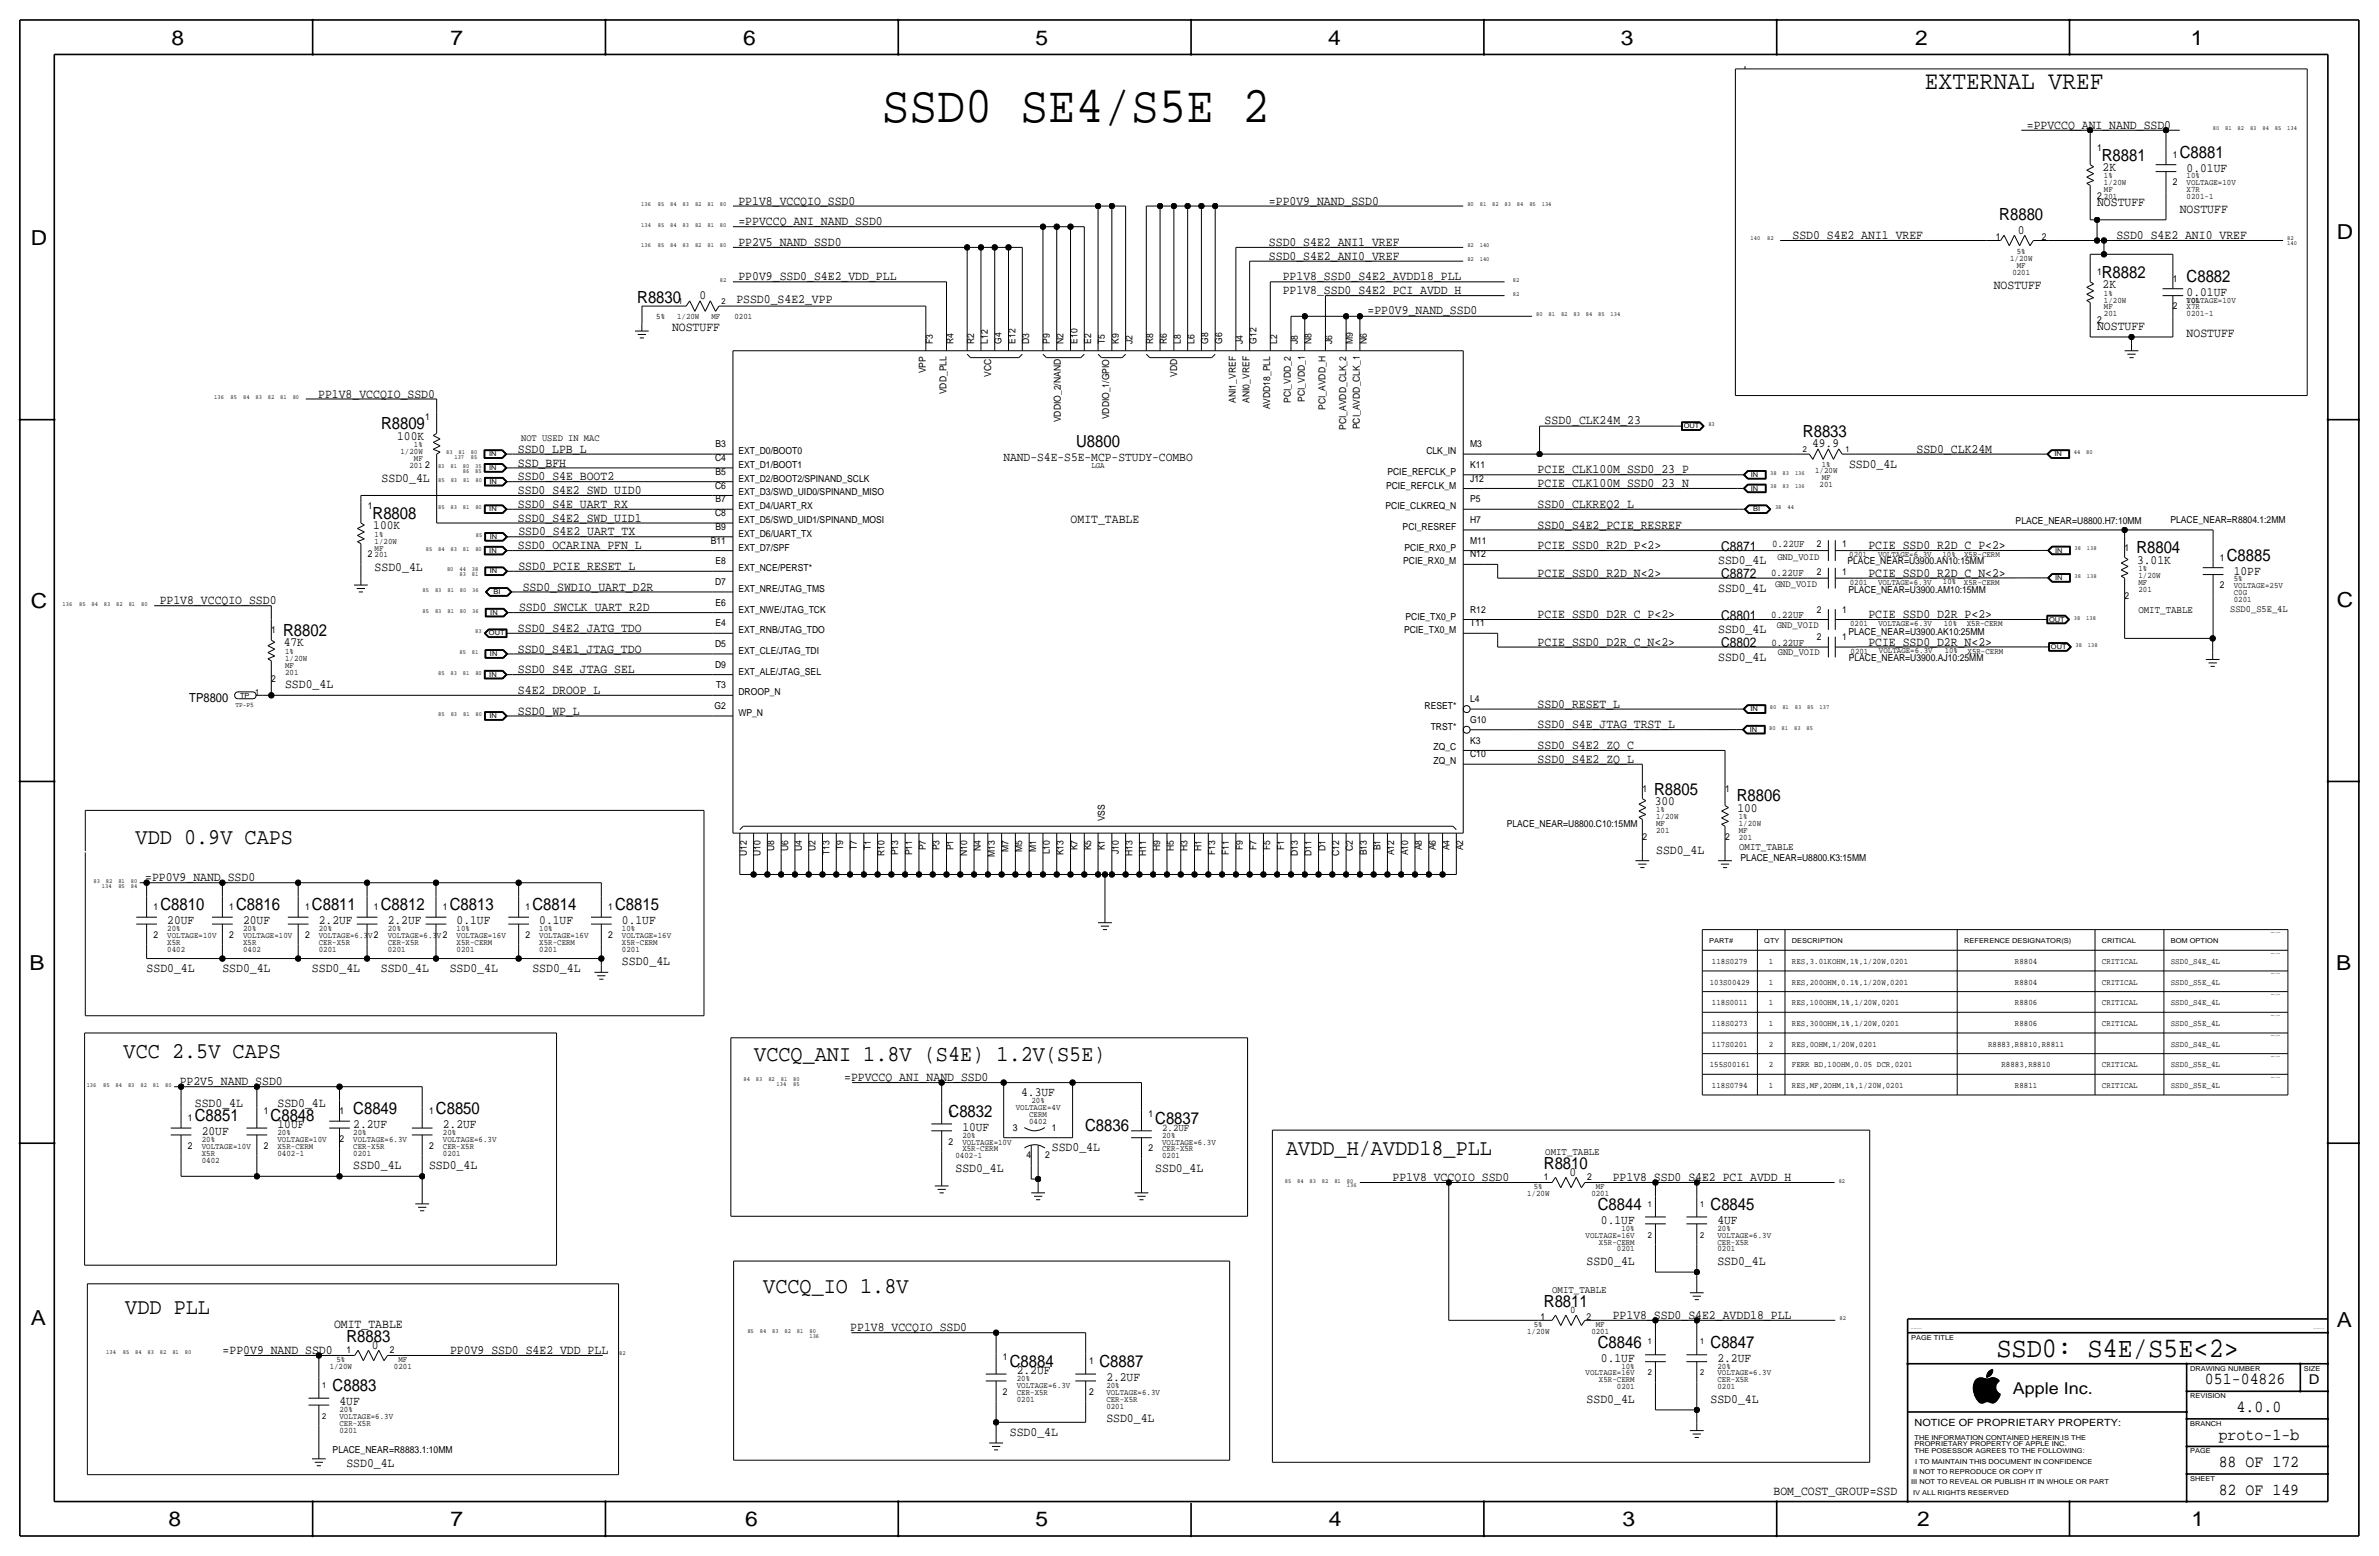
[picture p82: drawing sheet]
<svg xmlns="http://www.w3.org/2000/svg" width="877mm" height="574mm" viewBox="0 0 877 574" stroke-linecap="round" stroke-linejoin="round" font-family="sans-serif">
<defs><g id="words">
<text font-size="19.1" x="325.1" y="45">SSD0 SE4/S5E 2</text>
<text font-size="10.5" x="736" y="500.1">SSD0: S4E/S5E&lt;2&gt;</text>
<text font-size="9.5" x="709.6" y="32.8">EXTERNAL VREF</text>
<g font-size="8.3">
<text x="50" y="311.2">VDD 0.9V CAPS</text>
<text x="45.6" y="389.9">VCC 2.5V CAPS</text>
<text x="278.1" y="390.9">VCCQ_ANI 1.8V (S4E) 1.2V(S5E)</text>
<text x="474.2" y="425.7">AVDD_H/AVDD18_PLL</text>
<text x="281.4" y="476.5">VCCQ_IO 1.8V</text>
<text x="46.2" y="484.4">VDD PLL</text>
</g>
<g font-size="7.6">
<text x="63.2" y="16.5">8</text>
<text x="166.1" y="16.5">7</text>
<text x="274" y="16.5">6</text>
<text x="381.7" y="16.5">5</text>
<text x="489.7" y="16.5">4</text>
<text x="597.6" y="16.5">3</text>
<text x="706.1" y="16.5">2</text>
<text x="807.7" y="16.5">1</text>
<text x="861.5" y="88.1">D</text>
<text x="11.4" y="90.4">D</text>
<text x="11.4" y="224.3">C</text>
<text x="861.5" y="223.8">C</text>
<text x="10.9" y="357.6">B</text>
<text x="861.3" y="357.4">B</text>
<text x="11.4" y="488.4">A</text>
<text x="861.5" y="489.2">A</text>
<text x="62.2" y="562.6">8</text>
<text x="166.1" y="562.6">7</text>
<text x="274.8" y="562.6">6</text>
<text x="381.7" y="562.6">5</text>
<text x="489.9" y="562.6">4</text>
<text x="598.1" y="562.6">3</text>
<text x="706.8" y="562.6">2</text>
<text x="807.9" y="562.6">1</text>
</g>
<g font-size="6.2">
<text x="774.9" y="59.2">R8881</text>
<text x="803.6" y="58.2">C8881</text>
<text x="737.1" y="81">R8880</text>
<text x="774.9" y="102.4">R8882</text>
<text x="806.1" y="103.9">C8882</text>
<text x="234.9" y="111.6">R8830</text>
<text x="140.5" y="158.2">R8809</text>
<text x="664.7" y="161">R8833</text>
<text x="396.7" y="164.8">U8800</text>
<text x="137.4" y="191.3">R8808</text>
<text x="787.6" y="204">R8804</text>
<text x="821" y="206.7">C8885</text>
<text x="104.3" y="234.4">R8802</text>
<text x="609.8" y="292.9">R8805</text>
<text x="640.3" y="295.4">R8806</text>
<text x="59.1" y="335.5">C8810</text>
<text x="87.1" y="335.5">C8816</text>
<text x="115" y="335.5">C8811</text>
<text x="140.4" y="335.5">C8812</text>
<text x="165.8" y="335.5">C8813</text>
<text x="196.3" y="335.5">C8814</text>
<text x="226.8" y="335.5">C8815</text>
<text x="71.8" y="413.3">C8851</text>
<text x="99.8" y="413.3">C8848</text>
<text x="130.3" y="410.7">C8849</text>
<text x="160.7" y="410.7">C8850</text>
<text x="349.7" y="411.7">C8832</text>
<text x="400" y="416.8">C8836</text>
<text x="425.9" y="414.3">C8837</text>
<text x="569.2" y="430.8">R8810</text>
<text x="589" y="446">C8844</text>
<text x="630.6" y="446">C8845</text>
<text x="569.2" y="481.6">R8811</text>
<text x="127.7" y="494.5">R8883</text>
<text x="589" y="496.8">C8846</text>
<text x="630.6" y="496.8">C8847</text>
<text x="372.3" y="503.9">C8884</text>
<text x="405.3" y="503.9">C8887</text>
<text x="122.6" y="512.8">C8883</text>
<text x="812.9" y="510.3">051-04826</text>
<text x="824.6" y="520.4">4.0.0</text>
<text x="818" y="530.6">proto-1-b</text>
<text x="818" y="540.8">88 OF 172</text>
<text x="818" y="550.9">82 OF 149</text>
</g>
<text font-size="6" x="742.1" y="513.9">Apple Inc.</text>
<g font-size="5">
<text x="634.5" y="202.9">C8871</text>
<text x="634.5" y="213.1">C8872</text>
<text x="634.5" y="228.3">C8801</text>
<text x="634.5" y="238.5">C8802</text>
<text x="851.2" y="510.3">D</text>
</g>
<g font-size="4.7">
<text x="747.2" y="47.5">=PPVCCQ_ANI_NAND_SSD0</text>
<text x="775.2" y="63">2K</text>
<text x="806.1" y="63.2">0.01UF</text>
<text x="272.2" y="75.4">PP1V8_VCCQIO_SSD0</text>
<text x="467.8" y="75.4">=PP0V9_NAND_SSD0</text>
<text x="773.1" y="75.9">NOSTUFF</text>
<text x="272.2" y="83.1">=PPVCCQ_ANI_NAND_SSD0</text>
<text x="803.6" y="78.5">NOSTUFF</text>
<text x="660.9" y="88.1">SSD0_S4E2_ANI1_VREF</text>
<text x="743.9" y="86.1">0</text>
<text x="780.2" y="88.1">SSD0_S4E2_ANI0_VREF</text>
<text x="272.2" y="90.7">PP2V5_NAND_SSD0</text>
<text x="467.8" y="95.8">SSD0_S4E2_ANI0_VREF</text>
<text x="467.8" y="90.7">SSD0_S4E2_ANI1_VREF</text>
<text x="272.2" y="103.4">PP0V9_SSD0_S4E2_VDD_PLL</text>
<text x="472.9" y="103.4">PP1V8_SSD0_S4E2_AVDD18_PLL</text>
<text x="735" y="106.4">NOSTUFF</text>
<text x="775.2" y="106.2">2K</text>
<text x="257.8" y="110">0</text>
<text x="271.5" y="111.6">PSSD0_S4E2_VPP</text>
<text x="472.9" y="108.5">PP1V8_SSD0_S4E2_PCI_AVDD_H</text>
<text x="806.1" y="109">0.01UF</text>
<text x="504.1" y="115.6">=PP0V9_NAND_SSD0</text>
<text x="247.8" y="121.9">NOSTUFF</text>
<text x="773.1" y="121.7">NOSTUFF</text>
<text x="806.1" y="124.2">NOSTUFF</text>
<text x="117.3" y="146.6">PP1V8_VCCQIO_SSD0</text>
<text x="569.5" y="156.4">SSD0_CLK24M_23</text>
<text x="146.4" y="162.1">100K</text>
<text x="190.9" y="166.9">SSD0_LPB_L</text>
<text x="668.1" y="164.6">49.9</text>
<text x="706.6" y="166.9">SSD0_CLK24M</text>
<text x="191" y="172">SSD_BFH</text>
<text x="369.9" y="169.9">NAND-S4E-S5E-MCP-STUDY-COMBO</text>
<text x="681.7" y="172.5">SSD0_4L</text>
<text x="140.7" y="177.5">SSD0_4L</text>
<text x="191" y="177">SSD0_S4E_BOOT2</text>
<text x="566.9" y="174.5">PCIE_CLK100M_SSD0_23_P</text>
<text x="566.9" y="179.5">PCIE_CLK100M_SSD0_23_N</text>
<text x="191" y="182.1">SSD0_S4E2_SWD_UID0</text>
<text x="191" y="187.2">SSD0_S4E_UART_RX</text>
<text x="566.9" y="187.2">SSD0_CLKREQ2_L</text>
<text x="137.6" y="195.1">100K</text>
<text x="191" y="192.3">SSD0_S4E2_SWD_UID1</text>
<text x="191.1" y="197.4">SSD0_S4E2_UART_TX</text>
<text x="394.7" y="192.8">OMIT_TABLE</text>
<text x="566.9" y="194.8">SSD0_S4E2_PCIE_RESREF</text>
<text x="191" y="202.4">SSD0_OCARINA_PFN_L</text>
<text x="566.9" y="202.4">PCIE_SSD0_R2D_P&lt;2&gt;</text>
<text x="688.8" y="202.4">PCIE_SSD0_R2D_C_P&lt;2&gt;</text>
<text x="633.4" y="208">SSD0_4L</text>
<text x="787.9" y="207.8">3.01K</text>
<text x="138.1" y="210.6">SSD0_4L</text>
<text x="191.1" y="210.1">SSD0_PCIE_RESET_L</text>
<text x="566.9" y="212.6">PCIE_SSD0_R2D_N&lt;2&gt;</text>
<text x="688.8" y="212.6">PCIE_SSD0_R2D_C_N&lt;2&gt;</text>
<text x="823.5" y="211.8">10PF</text>
<text x="192.7" y="217.7">SSD0_SWDIO_UART_D2R</text>
<text x="633.4" y="218.2">SSD0_4L</text>
<text x="58.9" y="222.8">PP1V8_VCCQIO_SSD0</text>
<text x="191.4" y="225.3">SSD0_SWCLK_UART_R2D</text>
<text x="566.9" y="227.8">PCIE_SSD0_D2R_C_P&lt;2&gt;</text>
<text x="688.8" y="227.8">PCIE_SSD0_D2R_P&lt;2&gt;</text>
<text x="191" y="232.9">SSD0_S4E2_JATG_TDO</text>
<text x="633.4" y="233.4">SSD0_4L</text>
<text x="104.6" y="238.3">47K</text>
<text x="566.9" y="238">PCIE_SSD0_D2R_C_N&lt;2&gt;</text>
<text x="688.8" y="237.9">PCIE_SSD0_D2R_N&lt;2&gt;</text>
<text x="190.9" y="240.5">SSD0_S4E1_JTAG_TDO</text>
<text x="633.4" y="243.6">SSD0_4L</text>
<text x="191" y="248.2">SSD0_S4E_JTAG_SEL</text>
<text x="105.1" y="253.7">SSD0_4L</text>
<text x="191" y="255.8">S4E2_DROOP_L</text>
<text x="191" y="263.4">SSD0_WP_L</text>
<text x="566.9" y="260.9">SSD0_RESET_L</text>
<text x="566.9" y="268.5">SSD0_S4E_JTAG_TRST_L</text>
<text x="566.9" y="276.1">SSD0_S4E2_ZQ_C</text>
<text x="566.9" y="281.2">SSD0_S4E2_ZQ_L</text>
<text x="610.1" y="296.7">300</text>
<text x="640.5" y="299.2">100</text>
<text x="610.6" y="314.7">SSD0_4L</text>
<text x="53.5" y="324.9">=PP0V9_NAND_SSD0</text>
<text x="61.7" y="340.6">20UF</text>
<text x="89.6" y="340.6">20UF</text>
<text x="117.6" y="340.6">2.2UF</text>
<text x="143" y="340.6">2.2UF</text>
<text x="168.4" y="340.6">0.1UF</text>
<text x="198.8" y="340.6">0.1UF</text>
<text x="229.3" y="340.6">0.1UF</text>
<text x="54.1" y="358.4">SSD0_4L</text>
<text x="82" y="358.4">SSD0_4L</text>
<text x="115" y="358.4">SSD0_4L</text>
<text x="140.4" y="358.4">SSD0_4L</text>
<text x="165.8" y="358.4">SSD0_4L</text>
<text x="196.3" y="358.4">SSD0_4L</text>
<text x="229.3" y="355.9">SSD0_4L</text>
<text x="66.2" y="400">PP2V5_NAND_SSD0</text>
<text x="311.2" y="398.5">=PPVCCQ_ANI_NAND_SSD0</text>
<text x="376.5" y="404.1">4.3UF</text>
<text x="71.8" y="408.2">SSD0_4L</text>
<text x="102.3" y="408.2">SSD0_4L</text>
<text x="74.4" y="418.3">20UF</text>
<text x="102.3" y="415.8">10UF</text>
<text x="130.3" y="415.8">2.2UF</text>
<text x="163.3" y="415.8">2.2UF</text>
<text x="354.8" y="416.8">10UF</text>
<text x="387.8" y="424.4">SSD0_4L</text>
<text x="130.3" y="431">SSD0_4L</text>
<text x="158.2" y="431">SSD0_4L</text>
<text x="352.2" y="432.1">SSD0_4L</text>
<text x="425.9" y="432.1">SSD0_4L</text>
<text x="513.4" y="435.4">PP1V8_VCCQIO_SSD0</text>
<text x="578.6" y="433.3">0</text>
<text x="594.6" y="435.4">PP1V8_SSD0_S4E2_PCI_AVDD_H</text>
<text x="590.2" y="451.1">0.1UF</text>
<text x="633.2" y="451.1">4UF</text>
<text x="584.9" y="466.3">SSD0_4L</text>
<text x="633.2" y="466.3">SSD0_4L</text>
<text x="123.1" y="489.5">OMIT_TABLE</text>
<text x="313.5" y="490.7">PP1V8_VCCQIO_SSD0</text>
<text x="594.6" y="486.2">PP1V8_SSD0_S4E2_AVDD18_PLL</text>
<text x="137.1" y="497.1">0</text>
<text x="82.1" y="499.1">=PP0V9_NAND_SSD0</text>
<text x="165.9" y="499.1">PP0V9_SSD0_S4E2_VDD_PLL</text>
<text x="590.2" y="501.9">0.1UF</text>
<text x="633.2" y="501.9">2.2UF</text>
<text x="374.9" y="506.5">2.2UF</text>
<text x="407.9" y="509">2.2UF</text>
<text x="125.2" y="517.9">4UF</text>
<text x="584.9" y="517.1">SSD0_4L</text>
<text x="630.6" y="517.1">SSD0_4L</text>
<text x="407.9" y="524.3">SSD0_4L</text>
<text x="372.3" y="529.3">SSD0_4L</text>
<text x="127.7" y="540.8">SSD0_4L</text>
<text x="653.8" y="550.9">BOM_COST_GROUP=SSD</text>
</g>
<text font-size="4.6" x="69.8" y="258.8">TP8800</text>
<g font-size="3.8">
<text x="653.3" y="201.8">0.22UF</text>
<text x="652.9" y="212.3">0.22UF</text>
<text x="653" y="227.6">0.22UF</text>
<text x="788.4" y="225.8">OMIT_TABLE</text>
<text x="653.1" y="238">0.22UF</text>
<text x="641.1" y="313.4">OMIT_TABLE</text>
<text x="428.4" y="416.8">2.2UF</text>
<text x="569.7" y="425.7">OMIT_TABLE</text>
<text x="572.2" y="476.5">OMIT_TABLE</text>
<text x="578.8" y="484.1">0</text>
</g>
<text font-size="3.7" x="705.8" y="525.5">NOTICE OF PROPRIETARY PROPERTY:</text>
<g font-size="3.6">
<text x="192.1" y="162.5">NOT USED IN MAC</text>
<text x="655.3" y="206.5">GND_VOID</text>
<text x="654.4" y="216.3">GND_VOID</text>
<text x="822.2" y="225.7">SSD0_S5E_4L</text>
<text x="655" y="231.3">GND_VOID</text>
<text x="655.4" y="241.2">GND_VOID</text>
</g>
<g font-size="3.5">
<text x="773.1" y="55.6">1</text>
<text x="801.1" y="58.2">1</text>
<text x="801.1" y="68.3">2</text>
<text x="773.1" y="73.4">2</text>
<text x="735.8" y="88.6">1</text>
<text x="752.8" y="88.6">2</text>
<text x="773.1" y="101.3">1</text>
<text x="801.1" y="103.9">1</text>
<text x="773.1" y="119.1">2</text>
<text x="801.1" y="114">2</text>
<text x="343.9" y="126.7" transform="rotate(-90 343.9 126.7)">F3</text>
<text x="351.5" y="126.7" transform="rotate(-90 351.5 126.7)">R4</text>
<text x="359.1" y="126.7" transform="rotate(-90 359.1 126.7)">R2</text>
<text x="364.2" y="126.7" transform="rotate(-90 364.2 126.7)">L12</text>
<text x="369.3" y="126.7" transform="rotate(-90 369.3 126.7)">G4</text>
<text x="374.3" y="126.7" transform="rotate(-90 374.3 126.7)">E12</text>
<text x="379.4" y="126.7" transform="rotate(-90 379.4 126.7)">D3</text>
<text x="387" y="126.7" transform="rotate(-90 387 126.7)">P9</text>
<text x="392.1" y="126.7" transform="rotate(-90 392.1 126.7)">N2</text>
<text x="397.2" y="126.7" transform="rotate(-90 397.2 126.7)">E10</text>
<text x="402.3" y="126.7" transform="rotate(-90 402.3 126.7)">E2</text>
<text x="407.4" y="126.7" transform="rotate(-90 407.4 126.7)">T5</text>
<text x="412.4" y="126.7" transform="rotate(-90 412.4 126.7)">K9</text>
<text x="417.5" y="126.7" transform="rotate(-90 417.5 126.7)">J2</text>
<text x="425.1" y="126.7" transform="rotate(-90 425.1 126.7)">R8</text>
<text x="430.2" y="126.7" transform="rotate(-90 430.2 126.7)">R6</text>
<text x="435.3" y="126.7" transform="rotate(-90 435.3 126.7)">L8</text>
<text x="440.4" y="126.7" transform="rotate(-90 440.4 126.7)">L6</text>
<text x="445.5" y="126.7" transform="rotate(-90 445.5 126.7)">G8</text>
<text x="450.5" y="126.7" transform="rotate(-90 450.5 126.7)">G6</text>
<text x="458.2" y="126.7" transform="rotate(-90 458.2 126.7)">J4</text>
<text x="463.2" y="126.7" transform="rotate(-90 463.2 126.7)">G12</text>
<text x="470.9" y="126.7" transform="rotate(-90 470.9 126.7)">L2</text>
<text x="478.5" y="126.7" transform="rotate(-90 478.5 126.7)">J8</text>
<text x="483.6" y="126.7" transform="rotate(-90 483.6 126.7)">N8</text>
<text x="491.2" y="126.7" transform="rotate(-90 491.2 126.7)">J6</text>
<text x="498.8" y="126.7" transform="rotate(-90 498.8 126.7)">M9</text>
<text x="503.9" y="126.7" transform="rotate(-90 503.9 126.7)">N6</text>
<text x="341.3" y="137.6" transform="rotate(-90 341.3 137.6)">VPP</text>
<text x="365.5" y="139" transform="rotate(-90 365.5 139)">VCC</text>
<text x="434" y="139" transform="rotate(-90 434 139)">VDD</text>
<text x="348.9" y="145.3" transform="rotate(-90 348.9 145.3)">VDD_PLL</text>
<text x="455.6" y="148.5" transform="rotate(-90 455.6 148.5)">ANI1_VREF</text>
<text x="460.7" y="148.5" transform="rotate(-90 460.7 148.5)">ANI0_VREF</text>
<text x="475.9" y="148.5" transform="rotate(-90 475.9 148.5)">PCI_VDD_2</text>
<text x="481" y="148.2" transform="rotate(-90 481 148.2)">PCI_VDD_1</text>
<text x="156.7" y="154.7">1</text>
<text x="391.1" y="155.6" transform="rotate(-90 391.1 155.6)">VDDIO_2/NAND</text>
<text x="408.9" y="154.6" transform="rotate(-90 408.9 154.6)">VDDIO_1/GPIO</text>
<text x="468.3" y="150.9" transform="rotate(-90 468.3 150.9)">AVDD18_PLL</text>
<text x="488.6" y="151.1" transform="rotate(-90 488.6 151.1)">PCI_AVDD_H</text>
<text x="496.3" y="158.5" transform="rotate(-90 496.3 158.5)">PCI_AVDD_CLK_2</text>
<text x="501.3" y="158.2" transform="rotate(-90 501.3 158.2)">PCI_AVDD_CLK_1</text>
<text x="263.8" y="164.8">B3</text>
<text x="272.2" y="167.4">EXT_D0/BOOT0</text>
<text x="525.9" y="167.4">CLK_IN</text>
<text x="542" y="164.8">M3</text>
<text x="156.7" y="172.5">2</text>
<text x="263.6" y="169.9">C4</text>
<text x="272.2" y="172.5">EXT_D1/BOOT1</text>
<text x="542" y="172.5">K11</text>
<text x="263.8" y="175">B5</text>
<text x="272.2" y="177.5">EXT_D2/BOOT2/SPINAND_SCLK</text>
<text x="511.5" y="175">PCIE_REFCLK_P</text>
<text x="542" y="177.5">J12</text>
<text x="263.6" y="180.1">C6</text>
<text x="263.8" y="185.2">B7</text>
<text x="272.2" y="182.6">EXT_D3/SWD_UID0/SPINAND_MISO</text>
<text x="511" y="180.1">PCIE_REFCLK_M</text>
<text x="542" y="185.2">P5</text>
<text x="135.6" y="187.7">1</text>
<text x="263.6" y="190.2">C8</text>
<text x="272.2" y="187.7">EXT_D4/UART_RX</text>
<text x="510.8" y="187.7">PCIE_CLKREQ_N</text>
<text x="263.8" y="195.3">B9</text>
<text x="272.2" y="192.8">EXT_D5/SWD_UID1/SPINAND_MOSI</text>
<text x="272.2" y="197.9">EXT_D6/UART_TX</text>
<text x="517.1" y="195.3">PCI_RESREF</text>
<text x="542" y="192.8">H7</text>
<text x="743.1" y="193.3">PLACE_NEAR=U8800.H7:10MM</text>
<text x="800.2" y="192.9">PLACE_NEAR=R8804.1:2MM</text>
<text x="262.1" y="200.4">B11</text>
<text x="272.2" y="202.9">EXT_D7/SPF</text>
<text x="517.8" y="202.9">PCIE_RX0_P</text>
<text x="542" y="200.4">M11</text>
<text x="669.8" y="201.7">2</text>
<text x="679.1" y="201.7">1</text>
<text x="783.3" y="202.9">1</text>
<text x="135.6" y="205.5">2</text>
<text x="263.8" y="208">E8</text>
<text x="517.3" y="208">PCIE_RX0_M</text>
<text x="542" y="205.5">N12</text>
<text x="681.1" y="208">PLACE_NEAR=U3900.AN10:15MM</text>
<text x="818.4" y="206.7">1</text>
<text x="263.6" y="215.6">D7</text>
<text x="272.2" y="210.6">EXT_NCE/PERST*</text>
<text x="669.8" y="211.8">2</text>
<text x="679.1" y="211.8">1</text>
<text x="272.2" y="218.2">EXT_NRE/JTAG_TMS</text>
<text x="681.4" y="218.7">PLACE_NEAR=U3900.AM10:15MM</text>
<text x="783.3" y="220.7">2</text>
<text x="818.4" y="216.9">2</text>
<text x="263.8" y="223.3">E6</text>
<text x="272.2" y="225.8">EXT_NWE/JTAG_TCK</text>
<text x="542" y="225.8">R12</text>
<text x="669.8" y="225.8">2</text>
<text x="679.1" y="225.8">1</text>
<text x="100" y="233.4">1</text>
<text x="263.8" y="230.9">E4</text>
<text x="272.2" y="233.4">EXT_RNB/JTAG_TDO</text>
<text x="517.6" y="233.4">PCIE_TX0_M</text>
<text x="518.2" y="228.3">PCIE_TX0_P</text>
<text x="542" y="230.9">T11</text>
<text x="681.5" y="233.9">PLACE_NEAR=U3900.AK10:25MM</text>
<text x="263.6" y="238.5">D5</text>
<text x="669.8" y="236">2</text>
<text x="679.1" y="236">1</text>
<text x="272.2" y="241">EXT_CLE/JTAG_TDI</text>
<text x="681.6" y="243.6">PLACE_NEAR=U3900.AJ10:25MM</text>
<text x="100" y="251.2">2</text>
<text x="263.6" y="246.1">D9</text>
<text x="272.2" y="248.7">EXT_ALE/JTAG_SEL</text>
<text x="264" y="253.7">T3</text>
<text x="272.2" y="256.3">DROOP_N</text>
<text x="263.5" y="261.4">G2</text>
<text x="272.2" y="263.9">WP_N</text>
<text x="525.2" y="261.4">RESET*</text>
<text x="542" y="258.8">L4</text>
<text x="527.5" y="269">TRST*</text>
<text x="542" y="266.4">G10</text>
<text x="542" y="274.1">K3</text>
<text x="528.5" y="276.6">ZQ_C</text>
<text x="528.5" y="281.7">ZQ_N</text>
<text x="542" y="279.1">C10</text>
<text x="605.5" y="291.8">1</text>
<text x="636" y="291.8">1</text>
<text x="407.4" y="302.8" transform="rotate(-90 407.4 302.8)">VSS</text>
<text x="555.5" y="304.9">PLACE_NEAR=U8800.C10:15MM</text>
<text x="605.5" y="309.6">2</text>
<text x="636" y="309.6">2</text>
<text x="275.3" y="315.4" transform="rotate(-90 275.3 315.4)">U12</text>
<text x="280.4" y="315.4" transform="rotate(-90 280.4 315.4)">U10</text>
<text x="285.4" y="313.7" transform="rotate(-90 285.4 313.7)">U8</text>
<text x="290.5" y="313.7" transform="rotate(-90 290.5 313.7)">U6</text>
<text x="295.6" y="313.7" transform="rotate(-90 295.6 313.7)">U4</text>
<text x="300.7" y="313.7" transform="rotate(-90 300.7 313.7)">U2</text>
<text x="305.8" y="315.1" transform="rotate(-90 305.8 315.1)">T13</text>
<text x="310.8" y="313.3" transform="rotate(-90 310.8 313.3)">T9</text>
<text x="315.9" y="313.3" transform="rotate(-90 315.9 313.3)">T7</text>
<text x="321" y="313.3" transform="rotate(-90 321 313.3)">T1</text>
<text x="326.1" y="315.4" transform="rotate(-90 326.1 315.4)">R10</text>
<text x="331.2" y="315.2" transform="rotate(-90 331.2 315.2)">P13</text>
<text x="336.2" y="315.2" transform="rotate(-90 336.2 315.2)">P11</text>
<text x="341.3" y="313.5" transform="rotate(-90 341.3 313.5)">P7</text>
<text x="346.4" y="313.5" transform="rotate(-90 346.4 313.5)">P3</text>
<text x="351.5" y="313.5" transform="rotate(-90 351.5 313.5)">P1</text>
<text x="356.6" y="315.4" transform="rotate(-90 356.6 315.4)">N10</text>
<text x="361.6" y="313.7" transform="rotate(-90 361.6 313.7)">N4</text>
<text x="366.7" y="315.8" transform="rotate(-90 366.7 315.8)">M13</text>
<text x="371.8" y="314" transform="rotate(-90 371.8 314)">M7</text>
<text x="376.9" y="314" transform="rotate(-90 376.9 314)">M5</text>
<text x="382" y="314" transform="rotate(-90 382 314)">M1</text>
<text x="387" y="314.9" transform="rotate(-90 387 314.9)">L10</text>
<text x="392.1" y="315.2" transform="rotate(-90 392.1 315.2)">K13</text>
<text x="397.2" y="313.5" transform="rotate(-90 397.2 313.5)">K7</text>
<text x="402.3" y="313.5" transform="rotate(-90 402.3 313.5)">K5</text>
<text x="407.4" y="313.5" transform="rotate(-90 407.4 313.5)">K1</text>
<text x="412.4" y="314.7" transform="rotate(-90 412.4 314.7)">J10</text>
<text x="417.5" y="315.4" transform="rotate(-90 417.5 315.4)">H13</text>
<text x="422.6" y="315.4" transform="rotate(-90 422.6 315.4)">H11</text>
<text x="427.7" y="313.7" transform="rotate(-90 427.7 313.7)">H9</text>
<text x="432.8" y="313.7" transform="rotate(-90 432.8 313.7)">H5</text>
<text x="437.8" y="313.7" transform="rotate(-90 437.8 313.7)">H3</text>
<text x="442.9" y="313.7" transform="rotate(-90 442.9 313.7)">H1</text>
<text x="448" y="315.1" transform="rotate(-90 448 315.1)">F13</text>
<text x="453.1" y="315.1" transform="rotate(-90 453.1 315.1)">F11</text>
<text x="458.2" y="313.3" transform="rotate(-90 458.2 313.3)">F9</text>
<text x="463.2" y="313.3" transform="rotate(-90 463.2 313.3)">F7</text>
<text x="468.3" y="313.3" transform="rotate(-90 468.3 313.3)">F5</text>
<text x="473.4" y="313.3" transform="rotate(-90 473.4 313.3)">F1</text>
<text x="478.5" y="315.4" transform="rotate(-90 478.5 315.4)">D13</text>
<text x="483.6" y="315.4" transform="rotate(-90 483.6 315.4)">D11</text>
<text x="488.6" y="313.7" transform="rotate(-90 488.6 313.7)">D1</text>
<text x="493.7" y="315.4" transform="rotate(-90 493.7 315.4)">C12</text>
<text x="498.8" y="313.7" transform="rotate(-90 498.8 313.7)">C2</text>
<text x="503.9" y="315.2" transform="rotate(-90 503.9 315.2)">B13</text>
<text x="509" y="313.5" transform="rotate(-90 509 313.5)">B1</text>
<text x="514" y="315.2" transform="rotate(-90 514 315.2)">A12</text>
<text x="519.1" y="315.2" transform="rotate(-90 519.1 315.2)">A10</text>
<text x="524.2" y="313.5" transform="rotate(-90 524.2 313.5)">A8</text>
<text x="529.3" y="313.5" transform="rotate(-90 529.3 313.5)">A6</text>
<text x="534.4" y="313.5" transform="rotate(-90 534.4 313.5)">A4</text>
<text x="539.4" y="313.5" transform="rotate(-90 539.4 313.5)">A2</text>
<text x="641.7" y="317.4">PLACE_NEAR=U8800.K3:15MM</text>
<text x="56.6" y="335.5">1</text>
<text x="84.5" y="335.5">1</text>
<text x="112.5" y="335.5">1</text>
<text x="137.9" y="335.5">1</text>
<text x="163.3" y="335.5">1</text>
<text x="193.8" y="335.5">1</text>
<text x="224.2" y="335.5">1</text>
<text x="56.6" y="345.7">2</text>
<text x="84.5" y="345.7">2</text>
<text x="112.5" y="345.7">2</text>
<text x="137.9" y="345.7">2</text>
<text x="163.3" y="345.7">2</text>
<text x="193.8" y="345.7">2</text>
<text x="224.2" y="345.7">2</text>
<text x="69.3" y="413.3">1</text>
<text x="97.2" y="410.7">1</text>
<text x="125.2" y="410.7">1</text>
<text x="158.2" y="410.7">1</text>
<text x="349.7" y="411.7">1</text>
<text x="423.4" y="411.7">1</text>
<text x="373.4" y="416.8">3</text>
<text x="387.8" y="416.8">1</text>
<text x="69.3" y="423.4">2</text>
<text x="97.2" y="423.4">2</text>
<text x="125.2" y="420.9">2</text>
<text x="158.2" y="423.4">2</text>
<text x="349.7" y="421.9">2</text>
<text x="423.4" y="424.4">2</text>
<text x="378.4" y="427">4</text>
<text x="385.3" y="427">2</text>
<text x="569.2" y="435.1">1</text>
<text x="585.2" y="435.1">2</text>
<text x="567.9" y="486.7">1</text>
<text x="584.9" y="486.7">2</text>
<text x="127.7" y="498.9">1</text>
<text x="143.7" y="498.9">2</text>
<text x="369.8" y="501.4">1</text>
<text x="401.5" y="502.7">1</text>
<text x="369.8" y="514.1">2</text>
<text x="401.5" y="514.1">2</text>
<text x="122.6" y="535.7">PLACE_NEAR=R8883.1:10MM</text>
</g>
<g font-size="3.1">
<text x="775.7" y="65.8">1%</text>
<text x="806.1" y="65.8">10%</text>
<text x="775.7" y="70.9">MF</text>
<text x="775.7" y="68.3">1/20W</text>
<text x="806.1" y="70.9">X7R</text>
<text x="806.1" y="68.3">VOLTAGE=10V</text>
<text x="775.7" y="73.4">201</text>
<text x="806.1" y="73.4">0201-1</text>
<text x="743.5" y="93.7">5%</text>
<text x="741.1" y="96.3">1/20W</text>
<text x="741.9" y="101.3">0201</text>
<text x="743.5" y="98.8">MF</text>
<text x="250.2" y="112.1">1</text>
<text x="265.9" y="112.1">2</text>
<text x="775.7" y="109">1%</text>
<text x="775.7" y="111.5">1/20W</text>
<text x="806.1" y="111.5">10%</text>
<text x="806.1" y="111.5">VOLTAGE=10V</text>
<text x="241.9" y="117.4">5%</text>
<text x="249.6" y="117.4">1/20W</text>
<text x="262.3" y="117.4">MF</text>
<text x="270.8" y="117.4">0201</text>
<text x="775.7" y="114">MF</text>
<text x="775.7" y="116.6">201</text>
<text x="806.1" y="114">X7R</text>
<text x="806.1" y="116.6">0201-1</text>
<text x="147.7" y="167.4">1/20W</text>
<text x="152.6" y="164.8">1%</text>
<text x="664.7" y="166.6">2</text>
<text x="680.4" y="166.6">1</text>
<text x="151" y="172.5">201</text>
<text x="152.6" y="169.9">MF</text>
<text x="402.4" y="172.5">LGA</text>
<text x="671.7" y="172">1%</text>
<text x="669.2" y="174.5">1/20W</text>
<text x="670.8" y="179.6">201</text>
<text x="671.7" y="177">MF</text>
<text x="138.1" y="197.9">1%</text>
<text x="138.1" y="200.4">1/20W</text>
<text x="138.1" y="202.9">MF</text>
<text x="138.1" y="205.5">201</text>
<text x="681.7" y="205.3">0201</text>
<text x="692.4" y="205.3">VOLTAGE=6.3V</text>
<text x="716.1" y="205.3">10%</text>
<text x="724.1" y="205.4">X5R-CERM</text>
<text x="681.9" y="215.5">0201</text>
<text x="692.4" y="215.6">VOLTAGE=6.3V</text>
<text x="716.3" y="215.4">10%</text>
<text x="724.1" y="215.5">X5R-CERM</text>
<text x="788.4" y="215.6">MF</text>
<text x="788.4" y="213.1">1/20W</text>
<text x="788.4" y="210.6">1%</text>
<text x="823.5" y="214.3">5%</text>
<text x="788.4" y="218.2">201</text>
<text x="823.5" y="221.9">0201</text>
<text x="823.5" y="216.9">VOLTAGE=25V</text>
<text x="823.5" y="219.4">C0G</text>
<text x="682.1" y="230.7">0201</text>
<text x="692.5" y="230.7">VOLTAGE=6.3V</text>
<text x="716.6" y="230.7">10%</text>
<text x="725.1" y="230.7">X5R-CERM</text>
<text x="105.1" y="241">1%</text>
<text x="105.1" y="243.6">1/20W</text>
<text x="682.2" y="240.9">0201</text>
<text x="692.7" y="240.8">VOLTAGE=6.3V</text>
<text x="717" y="240.7">10%</text>
<text x="725.4" y="240.9">X5R-CERM</text>
<text x="105.1" y="246.1">MF</text>
<text x="105.1" y="248.7">201</text>
<text x="94" y="256">1</text>
<text x="610.6" y="299.5">1%</text>
<text x="610.6" y="302">1/20W</text>
<text x="610.6" y="304.5">MF</text>
<text x="641" y="302">1%</text>
<text x="641" y="304.5">1/20W</text>
<text x="610.6" y="307.1">201</text>
<text x="641" y="307.1">MF</text>
<text x="641" y="309.6">201</text>
<text x="61.7" y="345.7">VOLTAGE=10V</text>
<text x="61.7" y="343.2">20%</text>
<text x="89.6" y="345.7">VOLTAGE=10V</text>
<text x="89.6" y="343.2">20%</text>
<text x="117.6" y="343.2">20%</text>
<text x="117.6" y="345.7">VOLTAGE=6.3V</text>
<text x="143" y="343.2">20%</text>
<text x="143" y="345.7">VOLTAGE=6.3V</text>
<text x="168.4" y="345.7">VOLTAGE=16V</text>
<text x="168.4" y="343.2">10%</text>
<text x="198.8" y="345.7">VOLTAGE=16V</text>
<text x="198.8" y="343.2">10%</text>
<text x="229.3" y="345.7">VOLTAGE=16V</text>
<text x="229.3" y="343.2">10%</text>
<text x="61.7" y="348.2">X5R</text>
<text x="61.7" y="350.8">0402</text>
<text x="89.6" y="350.8">0402</text>
<text x="89.6" y="348.2">X5R</text>
<text x="117.6" y="350.8">0201</text>
<text x="117.6" y="348.2">CER-X5R</text>
<text x="143" y="350.8">0201</text>
<text x="143" y="348.2">CER-X5R</text>
<text x="168.4" y="348.2">X5R-CERM</text>
<text x="168.4" y="350.8">0201</text>
<text x="198.8" y="350.8">0201</text>
<text x="198.8" y="348.2">X5R-CERM</text>
<text x="229.3" y="350.8">0201</text>
<text x="229.3" y="348.2">X5R-CERM</text>
<text x="631.1" y="355.3">118S0279</text>
<text x="652.2" y="355.3">1</text>
<text x="660.6" y="355.3">RES,3.01KOHM,1%,1/20W,0201</text>
<text x="742.8" y="355.3">R8804</text>
<text x="774.9" y="355.3">CRITICAL</text>
<text x="800.3" y="355.3">SSD0_S4E_4L</text>
<text x="630.3" y="363">103S00429</text>
<text x="652.2" y="363">1</text>
<text x="660.6" y="363">RES,200OHM,0.1%,1/20W,0201</text>
<text x="742.8" y="363">R8804</text>
<text x="774.9" y="363">CRITICAL</text>
<text x="800.3" y="363">SSD0_S5E_4L</text>
<text x="631.1" y="370.6">118S0011</text>
<text x="652.2" y="370.6">1</text>
<text x="660.6" y="370.6">RES,100OHM,1%,1/20W,0201</text>
<text x="742.8" y="370.6">R8806</text>
<text x="774.9" y="370.6">CRITICAL</text>
<text x="800.3" y="370.6">SSD0_S4E_4L</text>
<text x="631.1" y="378.2">118S0273</text>
<text x="652.2" y="378.2">1</text>
<text x="660.6" y="378.2">RES,300OHM,1%,1/20W,0201</text>
<text x="742.8" y="378.2">R8806</text>
<text x="774.9" y="378.2">CRITICAL</text>
<text x="800.3" y="378.2">SSD0_S5E_4L</text>
<text x="631.1" y="385.8">117S0201</text>
<text x="652.2" y="385.8">2</text>
<text x="660.6" y="385.8">RES,0OHM,1/20W,0201</text>
<text x="732.9" y="385.8">R8883,R8810,R8811</text>
<text x="800.3" y="385.8">SSD0_S4E_4L</text>
<text x="630.3" y="393.4">155S00161</text>
<text x="652.2" y="393.4">2</text>
<text x="660.6" y="393.4">FERR BD,10OHM,0.05 DCR,0201</text>
<text x="737.9" y="393.4">R8883,R8810</text>
<text x="774.9" y="393.4">CRITICAL</text>
<text x="800.3" y="393.4">SSD0_S5E_4L</text>
<text x="631.1" y="401.1">118S0794</text>
<text x="652.2" y="401.1">1</text>
<text x="660.6" y="401.1">RES,MF,2OHM,1%,1/20W,0201</text>
<text x="742.8" y="401.1">R8811</text>
<text x="774.9" y="401.1">CRITICAL</text>
<text x="800.3" y="401.1">SSD0_S5E_4L</text>
<text x="380.3" y="406.7">20%</text>
<text x="374.5" y="409.2">VOLTAGE=4V</text>
<text x="379.4" y="411.7">CERM</text>
<text x="102.3" y="418.3">20%</text>
<text x="130.3" y="418.3">20%</text>
<text x="163.3" y="418.3">20%</text>
<text x="354.8" y="419.4">20%</text>
<text x="379.4" y="414.3">0402</text>
<text x="428.4" y="419.4">20%</text>
<text x="74.4" y="420.9">20%</text>
<text x="74.4" y="426">X5R</text>
<text x="74.4" y="423.4">VOLTAGE=10V</text>
<text x="102.3" y="420.9">VOLTAGE=10V</text>
<text x="102.3" y="423.4">X5R-CERM</text>
<text x="102.3" y="426">0402-1</text>
<text x="130.3" y="423.4">CER-X5R</text>
<text x="130.3" y="420.9">VOLTAGE=6.3V</text>
<text x="130.3" y="426">0201</text>
<text x="163.3" y="420.9">VOLTAGE=6.3V</text>
<text x="163.3" y="426">0201</text>
<text x="163.3" y="423.4">CER-X5R</text>
<text x="354.8" y="421.9">VOLTAGE=10V</text>
<text x="354.8" y="424.4">X5R-CERM</text>
<text x="428.4" y="421.9">VOLTAGE=6.3V</text>
<text x="428.4" y="424.4">CER-X5R</text>
<text x="74.4" y="428.5">0402</text>
<text x="352.2" y="427">0402-1</text>
<text x="428.4" y="427">0201</text>
<text x="563" y="440.9">1/20W</text>
<text x="565.5" y="438.4">5%</text>
<text x="586.7" y="440.9">0201</text>
<text x="588.3" y="438.4">MF</text>
<text x="607.5" y="444.8">1</text>
<text x="626.8" y="444.8">1</text>
<text x="597.7" y="453.6">10%</text>
<text x="633.2" y="453.6">20%</text>
<text x="584.5" y="456.2">VOLTAGE=16V</text>
<text x="589.5" y="458.7">X5R-CERM</text>
<text x="596.1" y="461.3">0201</text>
<text x="607.5" y="456.2">2</text>
<text x="626.8" y="456.2">2</text>
<text x="633.2" y="456.2">VOLTAGE=6.3V</text>
<text x="633.2" y="461.3">0201</text>
<text x="633.2" y="458.7">CER-X5R</text>
<text x="563" y="491.7">1/20W</text>
<text x="565.5" y="489.2">5%</text>
<text x="586.7" y="491.7">0201</text>
<text x="588.3" y="489.2">MF</text>
<text x="607.5" y="495.6">1</text>
<text x="626.8" y="495.6">1</text>
<text x="124" y="502.2">5%</text>
<text x="146.9" y="502.2">MF</text>
<text x="121.6" y="504.7">1/20W</text>
<text x="145.2" y="504.7">0201</text>
<text x="374.9" y="509">20%</text>
<text x="584.5" y="507">VOLTAGE=16V</text>
<text x="589.5" y="509.5">X5R-CERM</text>
<text x="597.7" y="504.4">10%</text>
<text x="607.5" y="507">2</text>
<text x="626.8" y="507">2</text>
<text x="633.2" y="507">VOLTAGE=6.3V</text>
<text x="633.2" y="509.5">CER-X5R</text>
<text x="633.2" y="504.4">20%</text>
<text x="118.8" y="511.6">1</text>
<text x="374.9" y="511.6">VOLTAGE=6.3V</text>
<text x="374.9" y="514.1">CER-X5R</text>
<text x="407.9" y="514.1">VOLTAGE=6.3V</text>
<text x="407.9" y="511.6">20%</text>
<text x="596.1" y="512.1">0201</text>
<text x="633.2" y="512.1">0201</text>
<text x="125.2" y="520.4">20%</text>
<text x="374.9" y="516.6">0201</text>
<text x="407.9" y="519.2">0201</text>
<text x="407.9" y="516.6">CER-X5R</text>
<text x="118.8" y="523">2</text>
<text x="125.2" y="523">VOLTAGE=6.3V</text>
<text x="125.2" y="525.5">CER-X5R</text>
<text x="125.2" y="528.1">0201</text>
</g>
<text font-size="2.6" x="86.8" y="260.6">TP-P5</text>
<g font-size="2.5">
<text x="620.7" y="157.8">OUT</text>
<text x="180.3" y="168.1">IN</text>
<text x="180.3" y="173.2">IN</text>
<text x="757.4" y="168.1">IN</text>
<text x="180.4" y="178.3">IN</text>
<text x="645.5" y="175.8">IN</text>
<text x="645.5" y="180.8">IN</text>
<text x="180.4" y="188.5">IN</text>
<text x="646.3" y="188.5">BI</text>
<text x="180.4" y="203.7">IN</text>
<text x="180.5" y="198.6">IN</text>
<text x="757.6" y="203.7">IN</text>
<text x="180.6" y="211.3">IN</text>
<text x="757.6" y="213.8">IN</text>
<text x="181.9" y="218.9">BI</text>
<text x="180.7" y="226.6">IN</text>
<text x="755.4" y="229.1">OUT</text>
<text x="180.2" y="234.2">OUT</text>
<text x="756.1" y="239.2">OUT</text>
<text x="180.6" y="241.8">IN</text>
<text x="180.4" y="249.4">IN</text>
<text x="88.5" y="257.3">TP</text>
<text x="645.4" y="262.1">IN</text>
<text x="180.4" y="264.7">IN</text>
<text x="645.1" y="269.7">IN</text>
<text x="630.1" y="347.7">PART#</text>
<text x="650.4" y="347.7">QTY</text>
<text x="660.6" y="347.7">DESCRIPTION</text>
<text x="724.1" y="347.7">REFERENCE DESIGNATOR(S)</text>
<text x="774.9" y="347.7">CRITICAL</text>
<text x="800.3" y="347.7">BOM OPTION</text>
<text x="704.5" y="493.8">PAGE TITLE</text>
<text x="807.4" y="505.2">DRAWING NUMBER</text>
<text x="849.3" y="505.2">SIZE</text>
<text x="807.4" y="515.4">REVISION</text>
<text x="807.4" y="525.5">BRANCH</text>
<text x="705.8" y="533.1">PROPRIETARY PROPERTY OF APPLE INC.</text>
<text x="705.8" y="530.6">THE INFORMATION CONTAINED HEREIN IS THE</text>
<text x="705.8" y="535.7">THE POSESSOR AGREES TO THE FOLLOWING:</text>
<text x="706.1" y="539.5">I TO MAINTAIN THIS DOCUMENT IN CONFIDENCE</text>
<text x="807.4" y="535.7">PAGE</text>
<text x="705.3" y="543.3">II NOT TO REPRODUCE OR COPY IT</text>
<text x="807.4" y="545.8">SHEET</text>
<text x="704.5" y="547.1">III NOT TO REVEAL OR PUBLISH IT IN WHOLE OR PART</text>
<text x="705.3" y="550.9">IV ALL RIGHTS RESERVED</text>
</g>
<g font-size="2.3">
<text x="815.8" y="48">80</text>
<text x="820.4" y="48">81</text>
<text x="824.9" y="48">82</text>
<text x="829.5" y="48">83</text>
<text x="834.1" y="48">84</text>
<text x="838.7" y="48">85</text>
<text x="843.2" y="48">134</text>
<text x="236.4" y="75.9">136</text>
<text x="242.5" y="75.9">85</text>
<text x="247.1" y="75.9">84</text>
<text x="251.7" y="75.9">83</text>
<text x="256.2" y="75.9">82</text>
<text x="260.8" y="75.9">81</text>
<text x="265.4" y="75.9">80</text>
<text x="541" y="75.9">80</text>
<text x="545.5" y="75.9">81</text>
<text x="550.1" y="75.9">82</text>
<text x="554.7" y="75.9">83</text>
<text x="559.3" y="75.9">84</text>
<text x="563.8" y="75.9">85</text>
<text x="568.4" y="75.9">134</text>
<text x="236.4" y="83.6">134</text>
<text x="242.5" y="83.6">85</text>
<text x="247.1" y="83.6">84</text>
<text x="251.7" y="83.6">83</text>
<text x="256.2" y="83.6">82</text>
<text x="260.8" y="83.6">81</text>
<text x="265.4" y="83.6">80</text>
<text x="645.4" y="88.6">140</text>
<text x="651.5" y="88.6">82</text>
<text x="843.2" y="88.6">82</text>
<text x="236.4" y="91.2">136</text>
<text x="242.5" y="91.2">85</text>
<text x="247.1" y="91.2">84</text>
<text x="251.7" y="91.2">83</text>
<text x="256.2" y="91.2">82</text>
<text x="260.8" y="91.2">81</text>
<text x="265.4" y="91.2">80</text>
<text x="541" y="91.2">82</text>
<text x="545.5" y="91.2">140</text>
<text x="843.2" y="90.5">140</text>
<text x="541" y="96.3">82</text>
<text x="545.5" y="96.3">140</text>
<text x="265.4" y="103.9">82</text>
<text x="557.7" y="103.9">82</text>
<text x="557.7" y="109">82</text>
<text x="566.4" y="116.6">80</text>
<text x="570.9" y="116.6">81</text>
<text x="575.5" y="116.6">82</text>
<text x="580.1" y="116.6">83</text>
<text x="584.7" y="116.6">84</text>
<text x="589.2" y="116.6">85</text>
<text x="593.8" y="116.6">134</text>
<text x="78.9" y="147.1">136</text>
<text x="85" y="147.1">85</text>
<text x="89.6" y="147.1">84</text>
<text x="94.2" y="147.1">83</text>
<text x="98.8" y="147.1">82</text>
<text x="103.3" y="147.1">81</text>
<text x="107.9" y="147.1">80</text>
<text x="629.8" y="157.1">83</text>
<text x="164.5" y="167.4">83</text>
<text x="169.1" y="167.4">81</text>
<text x="173.6" y="167.4">80</text>
<text x="764.5" y="167.4">44</text>
<text x="769.1" y="167.4">80</text>
<text x="161.5" y="172.5">83</text>
<text x="166.1" y="172.5">81</text>
<text x="167.5" y="169.2">137</text>
<text x="170.6" y="172.5">80</text>
<text x="173.6" y="169.2">85</text>
<text x="175.2" y="172.5">35</text>
<text x="161.6" y="177.5">85</text>
<text x="166.2" y="177.5">83</text>
<text x="170.6" y="174.3">86</text>
<text x="170.7" y="177.5">81</text>
<text x="175.2" y="174.3">85</text>
<text x="175.3" y="177.5">80</text>
<text x="652.6" y="175">38</text>
<text x="657.2" y="175">83</text>
<text x="661.8" y="175">136</text>
<text x="652.6" y="180">38</text>
<text x="657.2" y="180">83</text>
<text x="661.8" y="180">136</text>
<text x="161.5" y="187.7">85</text>
<text x="166.1" y="187.7">83</text>
<text x="170.7" y="187.7">81</text>
<text x="175.3" y="187.7">80</text>
<text x="654.4" y="187.7">38</text>
<text x="659" y="187.7">44</text>
<text x="175.4" y="197.9">85</text>
<text x="157" y="202.9">85</text>
<text x="161.5" y="202.9">84</text>
<text x="166.1" y="202.9">83</text>
<text x="170.7" y="202.9">81</text>
<text x="175.3" y="202.9">80</text>
<text x="764.8" y="202.9">38</text>
<text x="769.4" y="202.9">138</text>
<text x="164.8" y="210.6">80</text>
<text x="169.4" y="210.6">44</text>
<text x="169.4" y="212.4">83</text>
<text x="173.9" y="210.6">38</text>
<text x="173.9" y="212.4">81</text>
<text x="764.8" y="213">38</text>
<text x="769.4" y="213">138</text>
<text x="155.8" y="218.2">85</text>
<text x="160.4" y="218.2">83</text>
<text x="164.9" y="218.2">81</text>
<text x="169.5" y="218.2">80</text>
<text x="174.1" y="218.2">36</text>
<text x="23.1" y="223.3">136</text>
<text x="29.2" y="223.3">85</text>
<text x="33.7" y="223.3">84</text>
<text x="38.3" y="223.3">83</text>
<text x="42.9" y="223.3">82</text>
<text x="47.4" y="223.3">81</text>
<text x="52" y="223.3">80</text>
<text x="155.8" y="225.8">85</text>
<text x="160.4" y="225.8">83</text>
<text x="164.9" y="225.8">81</text>
<text x="169.5" y="225.8">80</text>
<text x="174.1" y="225.8">36</text>
<text x="175.2" y="233.4">83</text>
<text x="764.5" y="228.3">38</text>
<text x="769.1" y="228.3">138</text>
<text x="765.2" y="238.5">38</text>
<text x="769.8" y="238.5">138</text>
<text x="169.4" y="241">85</text>
<text x="174" y="241">81</text>
<text x="161.5" y="248.7">85</text>
<text x="166.1" y="248.7">83</text>
<text x="170.7" y="248.7">81</text>
<text x="175.3" y="248.7">80</text>
<text x="161.6" y="263.9">85</text>
<text x="166.2" y="263.9">83</text>
<text x="170.7" y="263.9">81</text>
<text x="175.3" y="263.9">80</text>
<text x="652.5" y="261.4">80</text>
<text x="657.1" y="261.4">81</text>
<text x="661.7" y="261.4">83</text>
<text x="666.2" y="261.4">85</text>
<text x="670.8" y="261.4">137</text>
<text x="652.3" y="268.9">80</text>
<text x="656.8" y="268.9">81</text>
<text x="661.4" y="268.9">83</text>
<text x="666" y="268.9">85</text>
<text x="34.5" y="325.4">83</text>
<text x="37.5" y="327.2">134</text>
<text x="39.1" y="325.4">82</text>
<text x="43.6" y="325.4">81</text>
<text x="43.6" y="327.2">85</text>
<text x="48.2" y="325.4">80</text>
<text x="48.2" y="327.2">84</text>
<text x="32" y="400.6">136</text>
<text x="38" y="400.6">85</text>
<text x="42.6" y="400.6">84</text>
<text x="47.2" y="400.6">83</text>
<text x="51.8" y="400.6">82</text>
<text x="56.3" y="400.6">81</text>
<text x="60.9" y="400.6">80</text>
<text x="274.1" y="398.5">84</text>
<text x="278.7" y="398.5">83</text>
<text x="283.3" y="398.5">82</text>
<text x="286.3" y="400.4">134</text>
<text x="287.8" y="398.5">81</text>
<text x="292.4" y="398.5">80</text>
<text x="292.4" y="400.4">85</text>
<text x="473.7" y="435.9">85</text>
<text x="478.2" y="435.9">84</text>
<text x="482.8" y="435.9">83</text>
<text x="487.4" y="435.9">82</text>
<text x="491.9" y="435.9">81</text>
<text x="496.5" y="437.7">136</text>
<text x="496.5" y="435.9">80</text>
<text x="677.9" y="435.9">82</text>
<text x="275.5" y="491.2">85</text>
<text x="280.1" y="491.2">84</text>
<text x="284.7" y="491.2">83</text>
<text x="289.3" y="491.2">82</text>
<text x="293.8" y="491.2">81</text>
<text x="298.4" y="491.2">80</text>
<text x="678.1" y="486.7">82</text>
<text x="298.4" y="493.1">136</text>
<text x="39.2" y="499.1">134</text>
<text x="45.3" y="499.1">85</text>
<text x="49.8" y="499.1">84</text>
<text x="54.4" y="499.1">83</text>
<text x="59" y="499.1">82</text>
<text x="63.6" y="499.1">81</text>
<text x="68.1" y="499.1">80</text>
<text x="228.3" y="499.6">82</text>
</g>
<g font-size=".4">
<text x="837.1" y="343.9">TABLE_5_HEAD</text>
<text x="837.1" y="351.5">TABLE_5_ITEM</text>
<text x="837.1" y="359.2">TABLE_5_ITEM</text>
<text x="837.1" y="366.8">TABLE_5_ITEM</text>
<text x="837.1" y="374.4">TABLE_5_ITEM</text>
<text x="837.1" y="382">TABLE_5_ITEM</text>
<text x="837.1" y="389.6">TABLE_5_ITEM</text>
<text x="837.1" y="397.3">TABLE_5_ITEM</text>
<text x="704.5" y="490">SYNC_MASTER=KRITHIKA</text>
<text x="852.9" y="490">SYNC_DATE=06/07/2019</text>
</g>
</g></defs>
<g fill="none" stroke="#000" stroke-width=".37">
<path d="M639.8 25.4h3.5zM639.8 25.4v120.4zM643.3 25.4h207.3zM643.3 24.4v1zM850.6 25.4v120.4zM745.2 48h25.4zM770.6 48h27.9zM770.6 48v5.1zM770.6 53.1v7.6zM798.5 48v5.1zM798.5 48h5.1zM798.5 53.1v7.6z"/>
<path d="M270.2 75.9h134.6zM404.8 75.9h5.1zM404.8 75.9v45.8zM409.9 75.9h5.1zM409.9 75.9v45.8zM415 75.9v45.8zM422.6 75.9h5.1zM422.6 75.9v45.8zM427.7 75.9h5.1zM427.7 75.9v45.8zM432.8 75.9h5zM432.8 75.9v45.8z"/>
<path d="M437.8 75.9h5.1zM437.8 75.9v45.8zM442.9 75.9h5.1zM442.9 75.9v45.8zM448 75.9h91.4zM448 75.9v45.8zM769.3 67.6l1.3 .7zM769.3 67.6l2.6-1.1zM769.3 65.3l2.6 1.2zM769.3 65.3l2.6-1.3zM769.3 62.7l2.6 1.3zM769.3 62.7l2.6-1.2z"/>
<path d="M770.6 75.9v5.1zM770.6 68.3v7.6zM770.6 60.7l1.3 .8zM794.7 60.7h7.6zM794.7 63.2h7.6zM798.5 70.9v10.1zM798.5 63.2v7.7zM270.2 91.2h86.4zM270.2 83.6h114.3zM356.6 91.2h5zM356.6 91.2v30.5zM361.6 91.2h5.1z"/>
<path d="M361.6 91.2v30.5zM366.7 91.2h5.1zM366.7 91.2v30.5zM371.8 91.2h5.1zM371.8 91.2v30.5zM376.9 91.2v30.5zM384.5 83.6h5.1zM384.5 83.6v38.1zM389.6 83.6h5.1zM389.6 83.6v38.1zM394.7 83.6h5zM394.7 83.6v38.1z"/>
<path d="M399.7 83.6v38.1zM455.6 91.2v30.5zM455.6 91.2h83.8zM460.7 96.3v25.4zM460.7 96.3h78.7zM656.3 88.6h76.2zM732.5 88.6h5.1zM738.8 86.7l-1.2 1.9zM738.8 86.7l2 3.9zM742.6 86.7l-1.8 3.9zM742.6 86.7l2 3.9zM746.5 86.7l1.9 3.9z"/>
<path d="M746.5 86.7l-1.9 3.9zM749.7 88.6h5.6zM749.7 88.6l-1.3 2zM755.3 88.6h17.8zM770.6 81h2.5zM770.6 93.7h5.1zM770.6 93.7v2.6zM770.6 96.3v7.6zM773.1 81h25.4zM773.1 81v7.6zM773.1 88.6h2.6zM775.7 88.6h66z"/>
<path d="M775.7 88.6v5.1zM775.7 93.7h25.4zM801.1 93.7v5.1zM801.1 98.8v7.6zM236.7 119.3h.1M236.6 119.3h.1M236.6 119.5v2.5zM236.7 112.8v6.5zM236.7 112.8h11.2zM247.9 112.8h5.1zM254.3 110.9l-1.3 1.9zM254.3 110.9l1.9 3.9z"/>
<path d="M258.1 110.9l-1.9 3.9zM258.1 110.9l1.9 3.9zM261.9 110.9l1.9 3.9zM261.9 110.9l-1.9 3.9zM265.1 112.8h5.7zM265.1 112.8l-1.3 2zM270.2 103.9h78.7zM270.8 112.8h70.5zM341.3 112.8v8.9zM348.9 103.9v17.8zM468.3 103.9h86.4zM468.3 103.9v17.8z"/>
<path d="M475.9 116.6h5.1zM475.9 116.6v5.1zM481 116.6h15.3zM481 116.6v5.1zM488.6 109h66.1zM488.6 109v12.7zM496.3 116.6h5zM496.3 116.6v5.1zM501.3 116.6h63.5zM501.3 116.6v5.1zM769.3 110.7l1.3 .8zM769.3 110.7l2.6-1z"/>
<path d="M769.3 108.5l2.6 1.2zM769.3 108.5l2.6-1.3zM769.3 105.9l2.6 1.3zM769.3 105.9l2.6-1.3zM770.6 119.1v5.1zM770.6 111.5v7.6zM770.6 103.9l1.3 .7zM797.3 106.4h7.6zM797.3 109h7.6zM801.1 116.6v7.6zM801.1 109v7.6zM234.1 122h5.1z"/>
<path d="M235.1 123.3h3.1zM235.9 124.6h1.5zM270.2 129.3h269.2zM270.2 129.3v177.8zM341.3 121.7v7.6zM348.9 121.7v7.6zM356.6 121.7v7.6zM356.6 130.6l1.2 1.2zM357.8 131.8h17.8zM361.6 121.7v7.6zM366.7 121.7v7.6zM371.8 121.7v7.6z"/>
<path d="M375.6 131.8l1.3-1.2zM376.9 121.7v7.6zM384.5 130.6l1.3 1.2zM384.5 121.7v7.6zM385.8 131.8h12.7zM389.6 121.7v7.6zM394.7 121.7v7.6zM399.7 121.7v7.6zM399.7 130.6l-1.2 1.2zM404.8 130.6l1.3 1.2zM404.8 121.7v7.6zM406.1 131.8h7.6z"/>
<path d="M409.9 121.7v7.6zM415 121.7v7.6zM415 130.6l-1.3 1.2zM422.6 130.6l1.3 1.2zM422.6 121.7v7.6zM423.9 131.8h22.8zM427.7 121.7v7.6zM432.8 121.7v7.6zM437.8 121.7v7.6zM442.9 121.7v7.6zM446.7 131.8l1.3-1.2zM448 121.7v7.6z"/>
<path d="M455.6 121.7v7.6zM460.7 121.7v7.6zM468.3 121.7v7.6zM475.9 121.7v7.6zM481 121.7v7.6zM488.6 121.7v7.6zM496.3 121.7v7.6zM501.3 121.7v7.6zM539.4 129.3v177.8zM770.6 124.2h15.2zM783.3 129.3h5.1zM784.3 130.6h3z"/>
<path d="M785.1 131.8h1.5zM785.8 124.2h15.3zM785.8 124.2v2.5zM785.8 126.7v2.6zM112.7 147.1h48.3zM161 147.1v5zM161 152.1v7.7zM567.6 157.1v10.3zM567.6 157.1h50.1zM617.7 157.1h2.5zM619.9 155.5h6.8zM619.9 158.6h6.8z"/>
<path d="M619.9 155.5v3.1zM620 155.6h6.7zM620 155.6v2.9zM620 158.5h6.7zM620.1 155.7h6.5zM620.1 155.7v2.7zM620.1 158.4h6.5zM620.2 155.8h6.4zM620.2 155.8v2.5zM620.2 158.3h6.4zM626.6 155.8l1.2 1.3zM626.6 158.3l1.2-1.2z"/>
<path d="M626.6 155.7l1.4 1.4zM626.7 155.6l1.4 1.5zM626.7 158.5l1.4-1.4zM626.7 155.5l1.6 1.6zM626.7 158.6l1.6-1.5zM628 157.1l-1.4 1.3zM639.8 145.8h210.8zM159.7 165.6l2.6 1zM159.7 165.6l2.6-1.3zM159.7 163.1l2.6 1.2zM159.7 163.1l2.6-1.3zM159.7 160.5l1.3-.7z"/>
<path d="M159.7 160.5l2.6 1.3zM161 175v17.8zM161 167.4v7.6zM161 167.4l1.3-.8zM178.5 165.8v3.2zM178.5 169h6.8zM178.5 165.8h6.8zM178.5 170.9v3.1zM178.5 174h6.8zM178.5 170.9h6.8zM178.6 165.9h6.6zM178.6 165.9v3z"/>
<path d="M178.6 168.9h6.6zM178.6 176v3.1zM178.6 179.1h6.8zM178.6 176h6.8zM178.6 171h6.7zM178.6 171v2.9zM178.6 173.9h6.7zM178.7 166h6.5zM178.7 166v2.8zM178.7 168.8h6.5zM178.7 176.1h6.7zM178.7 176.1v2.9z"/>
<path d="M178.7 179h6.7zM178.7 171.1h6.5zM178.7 171.1v2.7zM178.7 173.8h6.5zM178.8 166.1h6.3zM178.8 166.1v2.6zM178.8 168.7h6.3zM178.8 176.2h6.5zM178.8 176.2v2.7zM178.8 178.9h6.5zM178.8 171.2h6.4zM178.8 171.2v2.5z"/>
<path d="M178.8 173.7h6.4zM178.9 176.3h6.4zM178.9 176.3v2.5zM178.9 178.8h6.4zM185.1 166.1l1.3 1.3zM185.2 171.2l1.2 1.3zM185.2 173.7l1.2-1.2zM185.2 166l1.3 1.4zM185.2 171.1l1.4 1.4zM185.2 165.9l1.5 1.5zM185.2 168.9l1.5-1.5zM185.3 176.3l1.2 1.2z"/>
<path d="M185.3 178.8l1.2-1.3zM185.3 171l1.4 1.5zM185.3 173.9l1.4-1.4zM185.3 165.8l1.5 1.6zM185.3 169l1.5-1.6zM185.3 176.2l1.4 1.3zM185.3 178.9l1.4-1.4zM185.3 170.9l1.6 1.6zM185.3 174l1.6-1.5zM185.4 176.1l1.4 1.4zM185.4 176l1.6 1.5zM185.4 179.1l1.6-1.6z"/>
<path d="M186.4 167.4h2.5zM186.4 167.4l-1.3 1.3zM186.4 172.5h2.6zM186.5 177.5h2.6zM186.5 167.4l-1.3 1.4zM186.6 172.5l-1.4 1.3zM186.8 177.5l-1.4 1.5zM188.9 167.4h73.7zM189 172.5h73.6zM189.1 177.5h73.5zM262.6 167.4h7.6zM262.6 172.5h7.6z"/>
<path d="M262.6 177.5h7.6zM539.4 175h7.7zM539.4 167.4h7.7zM547.1 167.4h20.5zM547.1 175h93.5zM567.6 167.4h93.8zM640.6 175h2.6zM642.7 175l1.6 1.6zM642.9 175l1.4-1.5zM642.9 175l1.4 1.5zM643 175l1.4-1.4zM643 175l1.4 1.4z"/>
<path d="M643.2 175l1.2 1.3zM644.3 178.5h6.8zM644.3 173.4l-1.6 1.6zM644.3 173.4h6.8zM644.3 176.6h6.8zM644.3 178.6h6.7zM644.3 173.5h6.7zM644.3 176.5h6.7zM644.4 178.7h6.5zM644.4 173.6h6.5zM644.4 176.4h6.5zM644.4 178.8h6.4z"/>
<path d="M644.4 173.7l-1.2 1.3zM644.4 173.7h6.4zM644.4 176.3h6.4zM650.8 178.8v2.5zM650.8 173.7v2.6zM650.9 178.7v2.7zM650.9 173.6v2.8zM651 178.6v2.9zM651 173.5v3zM651.1 178.5v3.1zM651.1 173.4v3.2zM661.4 167.4h5.7z"/>
<path d="M667.1 167.4l1.2 1.9zM670.3 165.5l-2 3.8zM670.3 165.5l1.8 3.8zM674.1 165.5l1.8 3.8zM674.1 165.5l-2 3.8zM677.9 165.5l1.2 1.9zM677.9 165.5l-2 3.8zM679.1 167.4h5.1zM684.2 167.4h68.4zM752.6 167.4h2.5zM754.6 167.4l1.6 1.6zM754.8 167.4l1.5-1.5z"/>
<path d="M754.8 167.4l1.5 1.5zM754.9 167.4l1.4-1.4zM754.9 167.4l1.4 1.4zM755.1 167.4l1.3-1.3zM755.1 167.4l1.3 1.3zM756.2 165.8l-1.6 1.6zM756.2 165.8h6.8zM756.2 169h6.8zM756.3 165.9h6.6zM756.3 168.9h6.6zM756.3 166h6.5zM756.3 168.8h6.5z"/>
<path d="M756.4 166.1h6.3zM756.4 168.7h6.3zM762.7 166.1v2.6zM762.8 166v2.8zM762.9 165.9v3zM763 165.8v3.2zM131.8 199.6l1.2 .8zM131.8 199.6l2.5-1zM131.8 197.4l2.5 1.2zM131.8 197.4l2.5-1.3zM131.8 194.8l2.5 1.3zM131.8 194.8l2.5-1.3z"/>
<path d="M133 182.6h129.6zM133 182.6v2.6zM133 185.2v7.6zM133 192.8l1.3 .7zM161 192.8h101.6zM178.6 186.1v3.2zM178.6 189.3h6.8zM178.6 186.1h6.8zM178.7 186.2h6.6zM178.7 186.2v3zM178.7 189.2h6.6zM178.7 196.3v3.1z"/>
<path d="M178.7 199.4h6.8zM178.7 196.3h6.8zM178.8 186.3h6.5zM178.8 186.3v2.8zM178.8 189.1h6.5zM178.8 196.4h6.7zM178.8 196.4v2.9zM178.8 199.3h6.7zM178.9 186.4h6.3zM178.9 186.4v2.6zM178.9 189h6.3zM178.9 196.5h6.5z"/>
<path d="M178.9 196.5v2.7zM178.9 199.2h6.5zM179 196.6h6.4zM179 196.6v2.5zM179 199.1h6.4zM185.2 186.4l1.3 1.3zM185.2 189l1.3-1.3zM185.3 186.3l1.3 1.4zM185.3 189.1l1.3-1.4zM185.3 186.2l1.5 1.5zM185.3 189.2l1.5-1.5zM185.4 196.6l1.2 1.3z"/>
<path d="M185.4 199.1l1.2-1.2zM185.4 186.1l1.5 1.6zM185.4 196.5l1.4 1.4zM185.5 196.4l1.4 1.5zM185.5 196.3l1.6 1.6zM185.5 199.4l1.6-1.5zM186.5 187.7h2.5zM186.6 197.9h2.6zM186.8 197.9l-1.4 1.3zM186.9 197.9l-1.4 1.4zM186.9 187.7l-1.5 1.6zM189 187.7h73.6z"/>
<path d="M189.2 197.9h73.4zM262.6 182.6h7.6zM262.6 187.7h7.6zM262.6 192.8h7.6zM262.6 197.9h7.6zM539.4 180.1h7.7zM539.4 195.3h7.7zM539.4 187.7h7.7zM547.1 187.7h93.9zM547.1 180h93.5zM547.1 180h.1M547.1 195.3h236.2z"/>
<path d="M640.6 180h2.6zM641 187.7h2.5zM642.7 180l1.6-1.5zM642.7 180l1.6 1.6zM642.9 180l1.4-1.4zM642.9 180l1.4 1.5zM643 180l1.4-1.3zM643 180l1.4 1.4zM643.1 187.7l1.6 1.6zM643.2 180l1.2-1.2zM643.2 180l1.2 1.3zM643.2 187.7l1.5 1.5z"/>
<path d="M643.4 187.7l1.4 1.4zM643.5 187.7l1.3 1.3zM644.3 181.6h6.8zM644.3 181.5h6.7zM644.4 181.4h6.5zM644.4 181.3h6.4zM644.7 186.1l-1.6 1.6zM644.7 189.3h6.6zM644.7 186.1h6.6zM644.7 186.2l-1.5 1.5zM644.7 189.2h6.6zM644.7 186.2h6.6z"/>
<path d="M644.8 186.3l-1.4 1.4zM644.8 189.1h6.4zM644.8 186.3h6.4zM644.8 186.4l-1.3 1.3zM644.8 189h6.4zM644.8 186.4h6.4zM651.2 186.4l1.2 1.3zM651.2 189.1l1.4-1.4zM651.2 186.3l1.4 1.4zM651.3 189.2l1.4-1.5zM651.3 186.2l1.4 1.5zM651.3 189.3l1.6-1.6z"/>
<path d="M651.3 186.1l1.6 1.6zM652.4 187.7l-1.2 1.3zM674.1 199.1v7.7zM676.6 199.1v7.7zM783.3 195.3h32.6zM783.3 195.3v2.6zM783.3 197.9v7.6zM815.9 195.3v6.3zM130.5 215.6h5.1zM131.5 216.9h3.1zM132.3 218.2h1.5zM133 208v5.1z"/>
<path d="M133 200.4v7.6zM133 213.1v2.5zM178.6 201.4v3.1zM178.6 204.5h6.8zM178.6 201.4h6.8zM178.7 201.5h6.6zM178.7 201.5v2.9zM178.7 204.4h6.6zM178.8 209v3.1zM178.8 212.1h6.8zM178.8 209h6.8zM178.8 201.6h6.5z"/>
<path d="M178.8 201.6v2.7zM178.8 204.3h6.5zM178.9 209.1h6.6zM178.9 209.1v2.9zM178.9 212h6.6zM178.9 201.7h6.3zM178.9 201.7v2.5zM178.9 204.2h6.3zM178.9 218.2l1.6-1.6zM178.9 218.2l1.6 1.6zM179 209.2h6.5zM179 209.2v2.7z"/>
<path d="M179 211.9h6.5zM179.1 218.2l1.4-1.5zM179.1 218.2l1.4 1.5zM179.1 209.3h6.3zM179.1 209.3v2.5zM179.1 211.8h6.3zM179.2 218.2l1.4-1.4zM179.2 218.2l1.4 1.4zM179.4 218.2l1.2-1.3zM179.4 218.2l1.2 1.3zM180.5 219.8h6.6zM180.5 216.6h6.6z"/>
<path d="M180.5 219.7h6.6zM180.5 216.7h6.6zM180.6 219.6h6.4zM180.6 216.8h6.4zM180.6 219.5h6.4zM180.6 216.9h6.4zM185.2 201.7l1.3 1.2zM185.2 204.2l1.3-1.3zM185.3 201.6l1.3 1.3zM185.3 204.3l1.3-1.4zM185.3 201.5l1.5 1.4zM185.4 201.4l1.5 1.5z"/>
<path d="M185.4 209.3l1.3 1.3zM185.4 211.8l1.3-1.2zM185.5 209.2l1.3 1.4zM185.5 209.1l1.5 1.5zM185.6 209l1.5 1.6zM185.6 212.1l1.5-1.5zM186.5 202.9h2.5zM186.7 210.6h2.5zM186.8 202.9l-1.5 1.5zM186.8 210.6l-1.3 1.3zM186.9 202.9l-1.5 1.6zM187 219.5l1.3-1.3z"/>
<path d="M187 216.9l1.3 1.3zM187 210.6l-1.5 1.4zM187 216.8l1.4 1.4zM187.1 219.7l1.5-1.5zM187.1 216.7l1.5 1.5zM187.1 216.6l1.6 1.6zM188.3 218.2h2.5zM188.4 218.2l-1.4 1.4zM188.7 218.2l-1.6 1.6zM189 202.9h73.6zM189.2 210.6h73.4zM190.8 218.2h71.8z"/>
<path d="M262.6 202.9h7.6zM262.6 210.6h7.6zM262.6 218.2h7.6zM539.4 208h7.7zM539.4 202.9h7.7zM547.1 208h5zM547.1 202.9h119.3zM552.1 213.1h114.3zM552.1 208v5.1zM666.4 213.1h7.7zM666.4 202.9h7.7zM674.1 209.3v7.6z"/>
<path d="M676.6 213.1h7.6zM676.6 209.3v7.6zM676.6 202.9h7.6zM684.2 213.1l68.6-.1zM684.2 202.9h68.6zM752.8 213h2.5zM752.8 202.9h2.5zM754.9 213l1.6 1.6zM754.9 202.9l1.6 1.6zM755 213l1.5 1.5zM755 202.9l1.5-1.5zM755 202.9l1.5 1.5z"/>
<path d="M755.2 213l1.4-1.4zM755.2 213l1.4 1.4zM755.2 202.9l1.4 1.4zM755.3 213l1.3-1.3zM755.3 213l1.3 1.3zM755.3 202.9l1.3-1.3zM755.3 202.9l1.3 1.3zM756.5 211.4l-1.6 1.6zM756.5 211.4h6.8zM756.5 214.6h6.8zM756.5 201.3l-1.6 1.6zM756.5 201.3h6.8z"/>
<path d="M756.5 204.5h6.8zM756.5 211.5l-1.5 1.5zM756.5 211.5h6.7zM756.5 214.5h6.7zM756.5 201.4h6.7zM756.5 204.4h6.7zM756.6 211.6h6.5zM756.6 214.4h6.5zM756.6 201.5l-1.4 1.4zM756.6 201.5h6.5zM756.6 204.3h6.5zM756.6 211.7h6.4z"/>
<path d="M756.6 214.3h6.4zM756.6 201.6h6.4zM756.6 204.2h6.4zM763 211.7v2.6zM763 201.6v2.6zM763.1 211.6v2.8zM763.1 201.5v2.8zM763.2 211.5v3zM763.2 201.4v3zM763.3 211.4v3.2zM763.3 201.3v3.2zM782 212.3l1.3 .8z"/>
<path d="M782 212.3l2.6-1zM782 210.1l2.6 1.2zM782 210.1l2.6-1.3zM782 207.5l2.6 1.3zM782 207.5l2.6-1.3zM783.3 213.1v7.6zM783.3 205.5l1.3 .7zM812.1 209.2h7.6zM812.1 211.8h7.6zM815.9 219.4v15.9zM815.9 201.6v7.6zM815.9 211.8v7.6z"/>
<path d="M56.8 223.3h43.2zM98.8 238l2.5 1.3zM98.8 238l2.5-1.3zM100 223.3v5zM100 228.3v7.7zM100 236l1.3 .7zM178.5 233.4l1.6 1.6zM178.7 233.4l1.4 1.5zM178.8 233.4l1.4 1.4zM178.8 239.5v3.1zM178.8 239.5h6.8zM178.9 224.2v3.2z"/>
<path d="M178.9 227.4h6.8zM178.9 224.2h6.8zM178.9 239.6h6.7zM178.9 239.6v2.9zM179 233.4l1.2 1.3zM179 224.3h6.7zM179 224.3v3zM179 227.3h6.7zM179 239.7h6.5zM179 239.7v2.7zM179.1 224.4h6.5zM179.1 224.4v2.8z"/>
<path d="M179.1 227.2h6.5zM179.1 239.8h6.4zM179.1 239.8v2.5zM179.2 224.5h6.4zM179.2 224.5v2.6zM179.2 227.1h6.4zM180.1 231.9l-1.6 1.5zM180.1 231.9h6.8zM180.1 235h6.8zM180.1 232l-1.4 1.4zM180.1 232h6.7zM180.1 234.9h6.7z"/>
<path d="M180.2 232.1l-1.4 1.3zM180.2 232.1h6.5zM180.2 234.8h6.5zM180.2 232.2l-1.2 1.2zM180.2 232.2h6.4zM180.2 234.7h6.4zM185.5 239.8l1.2 1.2zM185.5 239.7l1.4 1.3zM185.6 224.5l1.2 1.3zM185.6 239.6l1.4 1.4zM185.6 224.4l1.4 1.4zM185.6 239.5l1.6 1.5z"/>
<path d="M185.7 224.3l1.4 1.5zM185.7 227.3l1.4-1.5zM185.7 224.2l1.6 1.6zM185.7 227.4l1.6-1.6zM186.6 233.4h2.5zM186.6 232.2v2.5zM186.7 232.1v2.7zM186.8 232v2.9zM186.8 225.8h2.6zM186.8 225.8l-1.2 1.3zM186.9 231.9v3.1zM187 225.8l-1.4 1.4z"/>
<path d="M189.1 233.4h73.5zM189.4 225.8h73.2zM262.6 225.8h7.6zM262.6 233.4h7.6zM539.4 228.3h7.7zM539.4 233.4h7.7zM547.1 228.3h119.3zM547.1 233.4h5zM552.1 233.4v5.1zM552.1 238.5h114.3zM666.4 228.3h7.7zM666.4 238.5h7.7z"/>
<path d="M674.1 224.5v7.7zM674.1 234.7v7.6zM676.6 228.3h7.6zM676.6 224.5v7.7zM676.6 238.5h7.6zM676.6 234.7v7.6zM684.2 238.5h68.9zM684.2 238.5h.1M684.2 228.3h68.2zM752.4 228.3h2.5zM753.1 238.5h2.5zM754.6 226.8h6.8z"/>
<path d="M754.6 229.9h6.8zM754.6 226.8v3.1zM754.7 226.9h6.7zM754.7 226.9v2.9zM754.7 229.8h6.7zM754.8 227h6.5zM754.8 227v2.7zM754.8 229.7h6.5zM754.9 227.1h6.4zM754.9 227.1v2.5zM754.9 229.6h6.4zM755.3 236.9h6.8z"/>
<path d="M755.3 236.9v3.1zM755.4 237h6.7zM755.4 237v2.9zM755.4 239.9h6.7zM755.5 237.1h6.5zM755.5 237.1v2.7zM755.5 239.8h6.5zM755.6 237.2h6.3zM755.6 237.2v2.5zM755.6 239.7h6.3zM761.3 227.1l1.3 1.2zM761.3 229.6l1.3-1.3z"/>
<path d="M761.3 227l1.4 1.3zM761.3 229.7l1.4-1.4zM761.4 226.9l1.5 1.4zM761.4 229.8l1.5-1.5zM761.4 226.8l1.6 1.5zM761.9 237.2l1.3 1.3zM761.9 239.7l1.3-1.2zM762 237.1l1.4 1.4zM762.1 237l1.4 1.5zM762.1 239.9l1.4-1.4zM762.1 236.9l1.6 1.6zM763 228.3l-1.6 1.6z"/>
<path d="M763.4 238.5l-1.4 1.3zM763.7 238.5l-1.6 1.5zM783.3 220.7v14.6zM783.3 235.3h32.4zM815.9 235.3h.1M815.7 235.3v5.2zM87.8 255h5.2zM87.9 257.6h5.1zM87.9 255.1a1.26 1.26 0 0 0-1.4 1.2 1.26 1.26 0 0 0 1.4 1.3M93 255.1a1.26 1.26 0 0 1 1.4 1.2 1.26 1.26 0 0 1-1.4 1.3M94.3 256.3h2.5zM96.8 256.3h3.2z"/>
<path d="M98.8 242.8l1.2 .8zM98.8 242.8l2.5-1zM98.8 240.5l2.5 1.3zM98.8 240.5l2.5-1.2zM100 256.3h162.6zM100 251.2v5.1zM100 243.6v7.6zM178.6 247.1v3.1zM178.6 250.2h6.8zM178.6 247.1h6.8zM178.7 247.2h6.6zM178.7 247.2v2.9z"/>
<path d="M178.7 250.1h6.6zM178.8 247.3h6.5zM178.8 247.3v2.7zM178.8 250h6.5zM178.8 242.6h6.8zM178.9 247.4h6.3zM178.9 247.4v2.5zM178.9 249.9h6.3zM178.9 242.5h6.7zM179 242.4h6.5zM179.1 242.3h6.4zM185.2 247.4l1.3 1.3z"/>
<path d="M185.2 249.9l1.3-1.2zM185.3 247.3l1.3 1.4zM185.3 250l1.3-1.3zM185.3 247.2l1.5 1.5zM185.4 247.1l1.5 1.6zM185.4 250.2l1.5-1.5zM185.5 242.3l1.2-1.3zM185.5 242.4l1.4-1.4zM185.6 242.5l1.4-1.5zM185.6 242.6l1.6-1.6zM186.5 248.7h2.5zM186.7 241h2.6z"/>
<path d="M186.8 248.7l-1.5 1.4zM189 248.7h73.6zM189.3 241h73.3zM262.6 256.3h7.6zM262.6 248.7h7.6zM262.6 241h7.6zM644.2 259.8h6.8zM644.2 259.9h6.7zM644.3 260h6.5zM650.8 260v2.7zM650.9 259.9v2.9zM651 259.8v3.1z"/>
<path d="M755.3 240h6.8zM813.2 243.1h5.1zM814.2 244.3h3.1zM815 245.6h1.5zM815.7 240.5v2.6zM178.6 262.3v3.2zM178.6 265.5h6.8zM178.6 262.3h6.8zM178.7 262.4h6.7zM178.7 262.4v3zM178.7 265.4h6.7zM178.8 262.5h6.5z"/>
<path d="M178.8 262.5v2.8zM178.8 265.3h6.5zM178.9 262.6h6.4zM178.9 262.6v2.6zM178.9 265.2h6.4zM185.3 262.6l1.2 1.3zM185.3 265.2l1.2-1.3zM185.3 262.5l1.4 1.4zM185.3 265.3l1.4-1.4zM185.4 262.4l1.4 1.5zM185.4 265.4l1.4-1.5zM185.4 262.3l1.6 1.6z"/>
<path d="M185.4 265.5l1.6-1.6zM186.5 263.9h2.6zM189.1 263.9h73.5zM262.6 263.9h7.6zM539.4 276.6h7.7zM542 261.4h5.1zM542 269h5.1zM547.1 276.6h88.9zM547.1 269l93.2-.1zM547.1 261.4h93.4zM636 276.6v12.7zM640.3 268.9h2.5z"/>
<path d="M640.5 261.4h2.6zM642.4 268.9l1.5-1.5zM642.4 268.9l1.5 1.6zM642.5 268.9l1.5-1.4zM642.5 268.9l1.5 1.5zM642.6 261.4l1.6-1.6zM642.6 261.4l1.6 1.5zM642.7 268.9l1.3 1.4zM642.8 261.4l1.4-1.5zM642.8 261.4l1.4 1.4zM642.8 268.9l1.3-1.2zM642.8 268.9l1.3 1.3z"/>
<path d="M642.9 261.4l1.4-1.4zM642.9 261.4l1.4 1.3zM643.1 261.4l1.2-1.3zM643.1 261.4l1.2 1.2zM643.9 267.4h6.8zM643.9 270.5h6.8zM644 267.5h6.6zM644 270.4h6.6zM644 267.6l-1.3 1.3zM644 267.6h6.5zM644 270.3h6.5zM644.1 267.7h6.3z"/>
<path d="M644.1 270.2h6.3zM644.2 262.9h6.8zM644.2 262.8h6.7zM644.3 262.7h6.5zM644.3 260.1h6.4zM644.3 262.6h6.4zM650.4 267.7v2.5zM650.5 267.6v2.7zM650.6 267.5v2.9zM650.7 260.1v2.5zM650.7 267.4v3.1zM31.4 298.7h228.1z"/>
<path d="M31.4 298.7v15zM259.5 298.7v75.7zM539.4 281.7h7.7zM547.1 281.7h58.4zM604.2 299l2.6 1.2zM604.2 299l2.6-1.3zM604.2 296.4l2.6 1.3zM604.2 296.4l2.6-1.3zM605.5 281.7v5.1zM605.5 286.8v7.6zM605.5 294.4l1.3 .7zM634.7 299l2.5 1.2z"/>
<path d="M634.7 299l2.5-1.3zM636 289.3v7.6zM636 296.9l1.2 .8zM31.4 314.2v60.2zM270.2 307.1h269.2zM272.7 314.7v7.6zM272.7 307.1v7.6zM272.7 305.8l1.3-1.3zM274 304.5h261.6zM277.8 314.7v7.6zM277.8 307.1v7.6zM282.9 314.7v7.6z"/>
<path d="M282.9 307.1v7.6zM288 314.7v7.6zM288 307.1v7.6zM293.1 314.7v7.6zM293.1 307.1v7.6zM298.1 314.7v7.6zM298.1 307.1v7.6zM303.2 314.7v7.6zM303.2 307.1v7.6zM308.3 314.7v7.6zM308.3 307.1v7.6zM313.4 314.7v7.6z"/>
<path d="M313.4 307.1v7.6zM318.5 314.7v7.6zM318.5 307.1v7.6zM323.5 314.7v7.6zM323.5 307.1v7.6zM328.6 314.7v7.6zM328.6 307.1v7.6zM333.7 314.7v7.6zM333.7 307.1v7.6zM338.8 314.7v7.6zM338.8 307.1v7.6zM343.9 314.7v7.6z"/>
<path d="M343.9 307.1v7.6zM348.9 314.7v7.6zM348.9 307.1v7.6zM354 314.7v7.6zM354 307.1v7.6zM359.1 314.7v7.6zM359.1 307.1v7.6zM364.2 314.7v7.6zM364.2 307.1v7.6zM369.3 314.7v7.6zM369.3 307.1v7.6zM374.3 314.7v7.6z"/>
<path d="M374.3 307.1v7.6zM379.4 314.7v7.6zM379.4 307.1v7.6zM384.5 314.7v7.6zM384.5 307.1v7.6zM389.6 314.7v7.6zM389.6 307.1v7.6zM394.7 314.7v7.6zM394.7 307.1v7.6zM399.7 314.7v7.6zM399.7 307.1v7.6zM404.8 314.7v7.6z"/>
<path d="M404.8 307.1v7.6zM409.9 314.7v7.6zM409.9 307.1v7.6zM415 314.7v7.6zM415 307.1v7.6zM420.1 314.7v7.6zM420.1 307.1v7.6zM425.1 314.7v7.6zM425.1 307.1v7.6zM430.2 314.7v7.6zM430.2 307.1v7.6zM435.3 314.7v7.6z"/>
<path d="M435.3 307.1v7.6zM440.4 314.7v7.6zM440.4 307.1v7.6zM445.5 314.7v7.6zM445.5 307.1v7.6zM450.5 314.7v7.6zM450.5 307.1v7.6zM455.6 314.7v7.6zM455.6 307.1v7.6zM460.7 314.7v7.6zM460.7 307.1v7.6zM465.8 314.7v7.6z"/>
<path d="M465.8 307.1v7.6zM470.9 314.7v7.6zM470.9 307.1v7.6zM475.9 314.7v7.6zM475.9 307.1v7.6zM481 314.7v7.6zM481 307.1v7.6zM486.1 314.7v7.6zM486.1 307.1v7.6zM491.2 314.7v7.6zM491.2 307.1v7.6zM496.3 314.7v7.6z"/>
<path d="M496.3 307.1v7.6zM501.3 314.7v7.6zM501.3 307.1v7.6zM506.4 314.7v7.6zM506.4 307.1v7.6zM511.5 314.7v7.6zM511.5 307.1v7.6zM516.6 314.7v7.6zM516.6 307.1v7.6zM521.7 314.7v7.6zM521.7 307.1v7.6zM526.7 314.7v7.6z"/>
<path d="M526.7 307.1v7.6zM531.8 314.7v7.6zM531.8 307.1v7.6zM535.6 304.5l1.3 1.3zM536.9 314.7v7.6zM536.9 307.1v7.6zM602.9 317.2h5.1zM604 318.5h3zM604.2 301.2l1.3 .8zM604.2 301.2l2.6-1zM604.7 319.8h1.5zM605.5 309.6v5.1z"/>
<path d="M605.5 302v7.6zM605.5 314.7v2.5zM633.4 317.2h5.1zM634.4 318.5h3.1zM634.7 303.8l1.3 .7zM634.7 303.8l2.5-1zM634.7 301.5l2.5 1.3zM634.7 301.5l2.5-1.3zM635.2 319.8h1.5zM636 312.2v2.5zM636 304.5v7.7zM636 314.7v2.5z"/>
<path d="M50.2 338.1h7.7zM51.5 325.4h2.6zM54.1 325.4v5.1zM54.1 325.4h27.9zM54.1 330.5v7.6zM78.2 338.1h7.6zM82 325.4h27.9zM82 325.4v5.1zM82 330.5v7.6zM106.1 338.1h7.6zM109.9 325.4h25.4zM109.9 325.4v5.1z"/>
<path d="M109.9 330.5v7.6zM131.5 338.1h7.6zM135.3 325.4h25.4zM135.3 325.4v5.1zM135.3 330.5v7.6zM156.9 338.1h7.6zM160.7 325.4h30.5zM160.7 325.4v5.1zM160.7 330.5v7.6zM187.4 338.1h7.6zM191.2 325.4h30.5zM191.2 325.4v5.1z"/>
<path d="M191.2 330.5v7.6zM217.9 338.1h7.6zM221.7 325.4v5.1zM221.7 330.5v7.6zM272.7 322.3h5.1zM277.8 322.3h5.1zM282.9 322.3h5.1zM288 322.3h5.1zM293.1 322.3h5zM298.1 322.3h5.1zM303.2 322.3h5.1zM308.3 322.3h5.1z"/>
<path d="M313.4 322.3h5.1zM318.5 322.3h5zM323.5 322.3h5.1zM328.6 322.3h5.1zM333.7 322.3h5.1zM338.8 322.3h5.1zM343.9 322.3h5zM348.9 322.3h5.1zM354 322.3h5.1zM359.1 322.3h5.1zM364.2 322.3h5.1zM369.3 322.3h5z"/>
<path d="M374.3 322.3h5.1zM379.4 322.3h5.1zM384.5 322.3h5.1zM389.6 322.3h5.1zM394.7 322.3h5zM399.7 322.3h5.1zM404.8 322.3h2.6zM407.4 322.3h2.5zM407.4 322.3v15.3zM407.4 337.6v2.5zM409.9 322.3h5.1zM415 322.3h5.1z"/>
<path d="M420.1 322.3h5zM425.1 322.3h5.1zM430.2 322.3h5.1zM435.3 322.3h5.1zM440.4 322.3h5.1zM445.5 322.3h5zM450.5 322.3h5.1zM455.6 322.3h5.1zM460.7 322.3h5.1zM465.8 322.3h5.1zM470.9 322.3h5zM475.9 322.3h5.1z"/>
<path d="M481 322.3h5.1zM486.1 322.3h5.1zM491.2 322.3h5.1zM496.3 322.3h5zM501.3 322.3h5.1zM506.4 322.3h5.1zM511.5 322.3h5.1zM516.6 322.3h5.1zM521.7 322.3h5zM526.7 322.3h5.1zM531.8 322.3h5.1zM50.2 340.6h7.7z"/>
<path d="M54.1 348.2v5.1zM54.1 353.3h27.9zM54.1 340.6v7.6zM78.2 340.6h7.6zM82 353.3h27.9zM82 348.2v5.1zM82 340.6v7.6zM106.1 340.6h7.6zM109.9 353.3h25.4zM109.9 348.2v5.1zM109.9 340.6v7.6zM131.5 340.6h7.6z"/>
<path d="M135.3 353.3h25.4zM135.3 348.2v5.1zM135.3 340.6v7.6zM156.9 340.6h7.6zM160.7 353.3h30.5zM160.7 348.2v5.1zM160.7 340.6v7.6zM187.4 340.6h7.6zM191.2 353.3h30.5zM191.2 348.2v5.1zM191.2 340.6v7.6zM217.9 340.6h7.6z"/>
<path d="M219.2 358.4h5zM220.2 359.7h3zM221.7 348.2v5.1zM221.7 353.3v2.6zM221.7 340.6v7.6zM221.7 355.9v2.5zM404.8 340.1h5.1zM405.8 341.4h3.1zM406.6 342.6h1.5zM627.6 342.6v7.7zM627.6 350.3h215.9zM627.6 342.6h215.9z"/>
<path d="M627.6 350.3v7.6zM627.6 357.9h215.9zM627.6 357.9v7.6zM647.9 342.6v7.7zM647.9 350.3v7.6zM647.9 357.9v7.6zM658.1 342.6v7.7zM658.1 350.3v7.6zM658.1 357.9v7.6zM721.6 342.6v7.7zM721.6 350.3v7.6zM721.6 357.9v7.6z"/>
<path d="M772.4 342.6v7.7zM772.4 350.3v7.6zM772.4 357.9v7.6zM797.8 342.6v7.7zM797.8 350.3v7.6zM797.8 357.9v7.6zM843.5 342.6v7.7zM843.5 350.3v7.6zM843.5 357.9v7.6zM31.4 374.4h228.1zM220.9 360.9h1.6zM627.6 365.5v7.6z"/>
<path d="M627.6 373.1h215.9zM627.6 365.5h215.9zM627.6 373.1v7.6zM647.9 365.5v7.6zM647.9 373.1v7.6zM658.1 365.5v7.6zM658.1 373.1v7.6zM721.6 365.5v7.6zM721.6 373.1v7.6zM772.4 365.5v7.6zM772.4 373.1v7.6zM797.8 365.5v7.6z"/>
<path d="M797.8 373.1v7.6zM843.5 365.5v7.6zM843.5 373.1v7.6zM31.2 380.7v85.6zM31.2 380.7h174zM205.2 380.7v85.6zM269.4 382.5v65.8zM269.4 382.5h190.5zM314.1 399h33.1zM347.2 399h22.8zM347.2 399v7.7zM370 399h25.4z"/>
<path d="M370 399v20.4zM395.4 399h25.4zM395.4 399v20.4zM420.8 399v10.2zM459.9 382.5v65.8zM627.6 380.7v7.7zM627.6 388.4h215.9zM627.6 380.7h215.9zM627.6 388.4v7.6zM627.6 396h215.9zM627.6 396v7.6zM647.9 380.7v7.7z"/>
<path d="M647.9 388.4v7.6zM647.9 396v7.6zM658.1 380.7v7.7zM658.1 388.4v7.6zM658.1 396v7.6zM721.6 380.7v7.7zM721.6 388.4v7.6zM721.6 396v7.6zM772.4 380.7v7.7zM772.4 388.4v7.6zM772.4 396v7.6zM797.8 380.7v7.7z"/>
<path d="M797.8 388.4v7.6zM797.8 396v7.6zM843.5 380.7v7.7zM843.5 388.4v7.6zM843.5 396v7.6zM62.9 415.8h7.7zM62.9 418.3h7.7zM64.2 400.6h2.6zM66.8 400.6h27.9zM66.8 400.6v7.6zM66.8 408.2v7.6zM66.8 418.3v7.7z"/>
<path d="M90.9 415.8h7.6zM90.9 418.3h7.6zM94.7 400.6h30.5zM94.7 400.6v7.6zM94.7 408.2v7.6zM94.7 418.3v7.7zM121.4 413.3h7.6zM121.4 415.8h7.6zM125.2 400.6h30.5zM125.2 400.6v5zM125.2 405.6v7.7zM125.2 415.8v7.6z"/>
<path d="M151.8 415.8h7.7zM151.8 418.3h7.7zM155.7 400.6v7.6zM155.7 408.2v7.6zM155.7 418.3v7.7zM343.4 414.3h7.6zM343.4 416.8h7.6zM347.2 406.7v7.6zM347.2 416.8v7.6zM370 419.4h2.6zM372.6 419.4h17.7zM377.6 415.6a6.4 6.4 0 0 0 7.6 0"/>
<path d="M390.3 419.4h5.1zM417 416.8h7.6zM417 419.4h7.6zM420.8 409.2v7.6zM420.8 419.4v7.6zM469.1 416.6v122.4zM469.1 416.6h220.2zM627.6 403.6h215.9zM689.3 416.6v122.4zM66.8 426v7.6zM66.8 433.6h27.9zM94.7 433.6h30.5z"/>
<path d="M94.7 426v7.6zM125.2 433.6h30.5zM125.2 423.4v10.2zM155.7 426v7.6zM155.7 433.6v7.6zM344.6 437.1h5.1zM345.6 438.4h3.1zM346.4 439.7h1.5zM347.2 424.4v10.2zM347.2 434.6v2.5zM377.7 423.2a6.4 6.4 0 0 1 7.5 0M380.2 429.5v5.1z"/>
<path d="M380.2 434.6h2.5zM380.2 439.7h5.1zM380.2 422.1v7.4zM382.7 429.5v5.1zM382.7 434.6v2.5zM382.7 437.1v2.6zM382.7 422.1v7.4zM418.3 439.7h5.1zM420.8 427v10.1zM420.8 437.1v2.6zM501.3 435.9h32.8zM534.1 435.9v50.8z"/>
<path d="M534.1 435.9h33zM567.1 435.9h5.1zM573.5 433.9l-1.3 2zM573.5 433.9l1.9 3.9zM577.3 433.9l-1.9 3.9zM577.3 433.9l1.9 3.9zM581.1 433.9l1.9 3.9zM581.1 433.9l-1.9 3.9zM584.3 435.9h5.7zM584.3 435.9l-1.3 1.9zM590 435.9h20.3zM610.3 435.9h15.3z"/>
<path d="M610.3 435.9v5zM625.6 435.9v5zM625.6 435.9h50.8zM153.1 443.7h5.1zM154.1 445h3.1zM154.9 446.3h1.5zM155.7 441.2v2.5zM269.4 448.3h190.5zM381.2 440.9h3.1zM382 442.2h1.5zM419.3 440.9h3.1zM420.1 442.2h1.5z"/>
<path d="M606.5 448.6h7.6zM606.5 451.1h7.6zM610.3 458.7v10.2zM610.3 440.9v7.7zM610.3 451.1v7.6zM621.7 448.6h7.7zM621.7 451.1h7.7zM625.6 458.7v10.2zM625.6 440.9v7.7zM625.6 451.1v7.6zM31.2 466.3h174zM32.2 473.2v70.4z"/>
<path d="M32.2 473.2h195.8zM228 473.2v70.4zM270.5 464.8h182.8zM270.5 464.8v73.4zM453.3 464.8v73.4zM610.3 468.9h15.3zM623 476.5h5.1zM624 477.8h3.1zM624.8 479h1.5zM625.6 468.9v5.1zM625.6 474v2.5zM90.1 499.6h27.5z"/>
<path d="M117.6 499.6h8.1zM117.6 499.6v8.1zM125.7 499.6h5.1zM132 497.7l-1.2 1.9zM132 497.7l2 3.8zM135.8 497.7l-1.8 3.8zM135.8 497.7l2 3.8zM139.6 497.7l2 3.8zM139.6 497.7l-1.8 3.8zM142.8 499.6h5.7zM142.8 499.6l-1.2 1.9zM148.5 499.6h73.7z"/>
<path d="M313.9 491.2h53.3zM367.2 491.2h33.1zM367.2 491.2v7.7zM367.2 498.9v7.6zM400.3 491.2v7.7zM400.3 498.9v7.6zM534.1 486.7h33zM567.1 486.7h5.1zM573.5 484.7l-1.3 2zM573.5 484.7l1.9 3.9zM577.3 484.7l-1.9 3.9zM577.3 484.7l1.9 3.9z"/>
<path d="M581.1 484.7l1.9 3.9zM581.1 484.7l-1.9 3.9zM584.3 486.7h5.7zM584.3 486.7l-1.3 1.9zM590 486.7h20.3zM606.5 499.4h7.6zM610.3 486.7h15.3zM610.3 486.7v5zM610.3 491.7v7.7zM621.7 499.4h7.7zM625.6 486.7v5zM625.6 486.7h51z"/>
<path d="M625.6 491.7v7.7zM113.7 515.4h7.7zM113.7 517.9h7.7zM117.6 507.7v7.7zM117.6 517.9v7.6zM363.4 506.5h7.6zM363.4 509h7.6zM367.2 516.6v7.7zM367.2 509v7.6zM396.4 506.5h7.7zM396.4 509h7.7zM400.3 516.6v7.7z"/>
<path d="M400.3 509v7.6zM606.5 501.9h7.6zM610.3 509.5v10.2zM610.3 519.7h15.3zM610.3 501.9v7.6zM621.7 501.9h7.7zM625.6 509.5v10.2zM625.6 519.7v5.1zM625.6 501.9v7.6zM727.5 511.7h8.3zM727.5 512h8.3zM727.5 512.1h8.3z"/>
<path d="M727.5 512.2h8.4zM727.5 512.3h8.4zM727.5 511.2h8.2zM727.5 511.3h8.2zM727.5 511.5h8.2zM727.5 511.8h8.3zM727.5 511.6h8.3zM727.5 512.4h8.5zM727.5 511.9h8.3zM727.5 511.4h8.2zM727.5 511.1h8.3zM727.6 512.8h8.6z"/>
<path d="M727.6 510.8h8.2zM727.6 511h8.2zM727.6 512.7h8.5zM727.6 512.5h8.4zM727.6 512.6h8.4zM727.6 510.9h8.2zM727.6 510.7h8.2zM727.6 512.9h8.6zM727.6 513.1h8.8zM727.6 513h8.7zM727.6 510.6h8.3zM727.6 510.5h8.3z"/>
<path d="M727.7 510.4h8.2zM727.7 513.2h8.8zM727.7 510.3h8.3zM727.7 510.2h8.3zM727.7 513.3h9zM727.7 513.4h9.1zM727.7 510.1h8.3zM727.8 513.6h9.2zM727.8 510h8.3zM727.8 513.5h9.1zM727.8 509.9h8.4zM727.8 513.7h9.4z"/>
<path d="M727.8 513.8h9.6zM727.8 509.8h8.5zM727.9 513.9h9.5zM727.9 509.7h8.4zM727.9 509.6h8.5zM727.9 514h9.5zM727.9 514.1h9.5zM728 509.5h8.5zM728 514.2h9.4zM728 509.3h8.7zM728 509.4h8.6zM728 514.4h9.3z"/>
<path d="M728.1 509.2h8.8zM728.1 514.5h9.2zM728.1 509.1h8.9zM728.1 514.6h9.1zM728.2 509h8.8zM728.2 514.7h9zM728.2 514.8h9zM728.3 508.9h8.7zM728.3 514.9h8.8zM728.3 508.8h8.6zM728.3 515.1h8.7zM728.3 515h8.8z"/>
<path d="M728.4 508.7h8.4zM728.4 515.2h8.6zM728.5 515.3h8.4zM728.5 508.6h8.2zM728.5 515.4h8.4zM728.6 515.5h8.2zM728.6 508.5h7.9zM728.7 515.6h8zM728.7 508.4h7.7zM728.7 515.7h8zM728.8 515.8h7.7zM728.9 508.3h3.1z"/>
<path d="M728.9 515.9h7.6zM728.9 516h7.5zM729 508.2h2.6zM729 516.1h7.3zM729.1 516.2h7.1zM729.2 516.3h6.9zM729.2 508.1a4.7 4.7 0 0 0-1.2 6.3l1.8 2.6 .8 .2 1-.3M729.3 508.1h2.1zM729.3 516.4h6.7zM729.4 516.5h6.5zM729.5 516.6h6.3zM729.6 516.7h2.5z"/>
<path d="M729.6 507.9h1.4zM729.7 516.8h2.1zM729.8 516.9h1.9zM729.9 517h1.6zM730.2 517.1h1zM732.4 507.5h.6zM732.4 507.4h.8zM732.4 507.6h.4zM732.4 507h1.4zM732.4 507.1h1.3zM732.4 507.2h1.2zM732.4 507.3h1z"/>
<path d="M732.5 506.8h1.5zM732.5 506.9h1.4zM732.5 506.6h1.7zM732.5 506.7h1.6zM732.6 506.5h1.7zM732.6 506.4h1.7zM732.7 506.3h1.7zM732.7 506.2h1.7zM732.8 506.1h1.7zM732.8 506h1.7zM732.9 505.9h1.6zM733 505.8h1.6z"/>
<path d="M733.1 505.7h1.5zM733.1 508.3h3.1zM733.2 505.6h1.4zM733.2 516.7h2.5zM733.3 505.5h1.4zM733.4 505.4h1.3zM733.4 508.2h2.6zM733.6 505.3h1.1zM733.6 516.8h2zM733.6 508.1a2.99 2.99 0 0 1 3.5 1 2.71 2.71 0 0 0-1.3 2.5 2.71 2.71 0 0 0 1.7 2.3 3.5 3.5 0 0 1-3.1 3.2l-1.6-.4-1.1 .2M733.7 508.1h2.1zM733.7 508.1l-1.3 .2-1.9-.4-1.3 .2"/>
<path d="M733.7 505.2h1zM733.8 516.9h1.7zM733.9 505.1h.8zM733.9 507.9h1.6zM734 517h1.3zM734.1 505h.6zM734.3 504.9h.4zM734.3 507.8h.8zM734.3 517.1h.7zM734.7 504.7a2.81 2.81 0 0 0-2.3 3 2.71 2.71 0 0 0 2.3-2.9M115 537.7h5.1zM116 539h3.1z"/>
<path d="M117.6 525.5v9.7zM117.6 535.2v2.5zM270.5 538.2h182.8zM364.7 531.9h5.1zM365.7 533.1h3.1zM366.5 534.4h1.5zM367.2 524.3h33.1zM367.2 524.3v5zM367.2 529.3v2.6zM469.1 539h220.2zM623 527.3h5.1zM624 528.6h3.1z"/>
<path d="M624.8 529.8h1.5zM625.6 524.8v2.5zM32.2 543.6h195.8zM116.8 540.3h1.5z"/>
<circle cx="540.7" cy="269" r="1.28"/>
<circle cx="540.7" cy="261.4" r="1.28"/>
</g>
<g fill="none" stroke="#000" stroke-width=".6">
<path d="M7.3 7.4v558.8zM7.3 7.4h862.3zM115.3 7.4v12.7zM223.2 7.4v12.7zM331.2 7.4v12.7zM439.1 7.4v12.7zM547.1 7.4v12.7zM655 7.4v12.7zM763 7.4v12.7zM869.6 7.4v558.8zM20 20.1v533.4zM20 20.1h838.2z"/>
<path d="M858.2 20.1v533.4zM7.3 154.7h12.7zM858.2 154.7h11.4zM7.3 288h12.7zM858.2 288h11.4zM7.3 421.4h12.7zM858.2 421.4h11.4zM703.3 486.2v5zM703.3 486.2h154.9zM703.3 491.2h154.9zM703.3 491.2v62.3zM703.3 502.7h154.9z"/>
<path d="M806.1 502.7v50.8zM806.1 512.8h52.1zM848.1 502.7v10.1zM703.3 520.4h102.8zM806.1 533.1h52.1zM806.1 523h52.1zM20 553.5h838.2zM115.3 553.5v12.7zM223.2 553.5v12.7zM331.2 553.5v12.7zM439.1 554v12.2zM547.1 553.5v12.7z"/>
<path d="M655 553.5v12.7zM763 553.5v12.7zM806.1 543.3h52.1zM7.3 566.2h862.3z"/>
</g>
<g fill="#000" stroke="#000" stroke-width=".37">
<path d="M115.1 7.2h.4v.3h-.4zM115.1 19.9h.4v.3h-.4zM223 7.2h.4v.3h-.4zM223 19.9h.4v.3h-.4zM331 19.9h.4v.3h-.4zM331 7.2h.4v.3h-.4zM438.9 7.2h.4v.3h-.4zM438.9 19.9h.4v.3h-.4zM546.9 7.2h.4v.3h-.4zM546.9 19.9h.4v.3h-.4zM654.8 19.9h.4v.3h-.4zM654.8 7.2h.4v.3h-.4z"/>
<path d="M762.8 19.9h.4v.3h-.4zM762.8 7.2h.4v.3h-.4zM7.1 154.5h.4v.4h-.4zM19.8 154.5h.4v.4h-.4zM858 154.5h.4v.4h-.4zM869.5 154.5h.3v.4h-.3zM7.1 287.9h.4v.3h-.4zM19.8 287.9h.4v.3h-.4zM858 287.9h.4v.3h-.4zM869.5 287.9h.3v.3h-.3zM7.1 421.2h.4v.4h-.4zM19.8 421.2h.4v.4h-.4z"/>
<path d="M858 421.2h.4v.4h-.4zM869.5 421.2h.3v.4h-.3zM858 491.1h.4v.3h-.4zM703.1 502.5h.4v.3h-.4zM806 502.5h.3v.3h-.3zM806 512.7h.3v.3h-.3zM847.9 512.7h.3v.3h-.3zM847.9 502.5h.3v.3h-.3zM858 502.5h.4v.3h-.4zM858 512.7h.4v.3h-.4zM806 520.3h.3v.3h-.3zM806 522.8h.3v.4h-.3z"/>
<path d="M806 533h.3v.3h-.3zM858 522.8h.4v.4h-.4zM858 533h.4v.3h-.4zM115.1 553.3h.4v.3h-.4zM223 553.3h.4v.3h-.4zM331 553.3h.4v.3h-.4zM546.9 553.3h.4v.3h-.4zM654.8 553.3h.4v.3h-.4zM703.1 553.3h.4v.3h-.4zM762.8 553.3h.4v.3h-.4zM806 543.1h.3v.4h-.3zM806 553.3h.3v.3h-.3z"/>
<path d="M858 543.1h.4v.4h-.4zM115.1 566h.4v.3h-.4zM223 566h.4v.3h-.4zM331 566h.4v.3h-.4zM438.9 566h.4v.3h-.4zM546.9 566h.4v.3h-.4zM654.8 566h.4v.3h-.4z"/>
<circle cx="770.6" cy="48" r="1.02"/>
<circle cx="798.5" cy="48" r="1.02"/>
<circle cx="404.8" cy="75.9" r="1.02"/>
<circle cx="409.9" cy="75.9" r="1.02"/>
<circle cx="427.7" cy="75.9" r="1.02"/>
<circle cx="432.8" cy="75.9" r="1.02"/>
<circle cx="437.8" cy="75.9" r="1.02"/>
<circle cx="442.9" cy="75.9" r="1.02"/>
<circle cx="448" cy="75.9" r="1.02"/>
<circle cx="356.6" cy="91.2" r="1.02"/>
<circle cx="361.6" cy="91.2" r="1.02"/>
<circle cx="366.7" cy="91.2" r="1.02"/>
<circle cx="371.8" cy="91.2" r="1.02"/>
<circle cx="384.5" cy="83.6" r="1.02"/>
<circle cx="389.6" cy="83.6" r="1.02"/>
<circle cx="394.7" cy="83.6" r="1.02"/>
<circle cx="773.1" cy="88.6" r="1.02"/>
<circle cx="773.1" cy="81" r="1.02"/>
<circle cx="775.7" cy="88.6" r="1.02"/>
<circle cx="775.7" cy="93.7" r="1.02"/>
<circle cx="481" cy="116.6" r="1.02"/>
<circle cx="496.3" cy="116.6" r="1.02"/>
<circle cx="501.3" cy="116.6" r="1.02"/>
<circle cx="785.8" cy="124.2" r="1.02"/>
<circle cx="567.6" cy="167.4" r="1.02"/>
<circle cx="783.3" cy="195.3" r="1.02"/>
<circle cx="815.7" cy="235.3" r="1.02"/>
<circle cx="100" cy="256.3" r="1.02"/>
<circle cx="54.1" cy="325.4" r="1.02"/>
<circle cx="82" cy="325.4" r="1.02"/>
<circle cx="109.9" cy="325.4" r="1.02"/>
<circle cx="135.3" cy="325.4" r="1.02"/>
<circle cx="160.7" cy="325.4" r="1.02"/>
<circle cx="191.2" cy="325.4" r="1.02"/>
<circle cx="277.8" cy="322.3" r="1.02"/>
<circle cx="282.9" cy="322.3" r="1.02"/>
<circle cx="288" cy="322.3" r="1.02"/>
<circle cx="293.1" cy="322.3" r="1.02"/>
<circle cx="298.1" cy="322.3" r="1.02"/>
<circle cx="303.2" cy="322.3" r="1.02"/>
<circle cx="308.3" cy="322.3" r="1.02"/>
<circle cx="313.4" cy="322.3" r="1.02"/>
<circle cx="318.5" cy="322.3" r="1.02"/>
<circle cx="323.5" cy="322.3" r="1.02"/>
<circle cx="328.6" cy="322.3" r="1.02"/>
<circle cx="333.7" cy="322.3" r="1.02"/>
<circle cx="338.8" cy="322.3" r="1.02"/>
<circle cx="343.9" cy="322.3" r="1.02"/>
<circle cx="348.9" cy="322.3" r="1.02"/>
<circle cx="354" cy="322.3" r="1.02"/>
<circle cx="359.1" cy="322.3" r="1.02"/>
<circle cx="364.2" cy="322.3" r="1.02"/>
<circle cx="369.3" cy="322.3" r="1.02"/>
<circle cx="374.3" cy="322.3" r="1.02"/>
<circle cx="379.4" cy="322.3" r="1.02"/>
<circle cx="384.5" cy="322.3" r="1.02"/>
<circle cx="389.6" cy="322.3" r="1.02"/>
<circle cx="394.7" cy="322.3" r="1.02"/>
<circle cx="399.7" cy="322.3" r="1.02"/>
<circle cx="404.8" cy="322.3" r="1.02"/>
<circle cx="407.4" cy="322.3" r="1.02"/>
<circle cx="409.9" cy="322.3" r="1.02"/>
<circle cx="415" cy="322.3" r="1.02"/>
<circle cx="420.1" cy="322.3" r="1.02"/>
<circle cx="425.1" cy="322.3" r="1.02"/>
<circle cx="430.2" cy="322.3" r="1.02"/>
<circle cx="435.3" cy="322.3" r="1.02"/>
<circle cx="440.4" cy="322.3" r="1.02"/>
<circle cx="445.5" cy="322.3" r="1.02"/>
<circle cx="450.5" cy="322.3" r="1.02"/>
<circle cx="455.6" cy="322.3" r="1.02"/>
<circle cx="460.7" cy="322.3" r="1.02"/>
<circle cx="465.8" cy="322.3" r="1.02"/>
<circle cx="470.9" cy="322.3" r="1.02"/>
<circle cx="475.9" cy="322.3" r="1.02"/>
<circle cx="481" cy="322.3" r="1.02"/>
<circle cx="486.1" cy="322.3" r="1.02"/>
<circle cx="491.2" cy="322.3" r="1.02"/>
<circle cx="496.3" cy="322.3" r="1.02"/>
<circle cx="501.3" cy="322.3" r="1.02"/>
<circle cx="506.4" cy="322.3" r="1.02"/>
<circle cx="511.5" cy="322.3" r="1.02"/>
<circle cx="516.6" cy="322.3" r="1.02"/>
<circle cx="521.7" cy="322.3" r="1.02"/>
<circle cx="526.7" cy="322.3" r="1.02"/>
<circle cx="531.8" cy="322.3" r="1.02"/>
<circle cx="82" cy="353.3" r="1.02"/>
<circle cx="109.9" cy="353.3" r="1.02"/>
<circle cx="135.3" cy="353.3" r="1.02"/>
<circle cx="160.7" cy="353.3" r="1.02"/>
<circle cx="191.2" cy="353.3" r="1.02"/>
<circle cx="221.7" cy="353.3" r="1.02"/>
<circle cx="347.2" cy="399" r="1.02"/>
<circle cx="370" cy="399" r="1.02"/>
<circle cx="395.4" cy="399" r="1.02"/>
<circle cx="66.8" cy="400.6" r="1.02"/>
<circle cx="94.7" cy="400.6" r="1.02"/>
<circle cx="125.2" cy="400.6" r="1.02"/>
<circle cx="94.7" cy="433.6" r="1.02"/>
<circle cx="125.2" cy="433.6" r="1.02"/>
<circle cx="155.7" cy="433.6" r="1.02"/>
<circle cx="382.7" cy="434.6" r="1.02"/>
<circle cx="534.1" cy="435.9" r="1.02"/>
<circle cx="610.3" cy="435.9" r="1.02"/>
<circle cx="625.6" cy="435.9" r="1.02"/>
<circle cx="625.6" cy="468.9" r="1.02"/>
<circle cx="117.6" cy="499.6" r="1.02"/>
<circle cx="367.2" cy="491.2" r="1.02"/>
<circle cx="610.3" cy="486.7" r="1.02"/>
<circle cx="625.6" cy="486.7" r="1.02"/>
<circle cx="625.6" cy="519.7" r="1.02"/>
<circle cx="367.2" cy="524.3" r="1.02"/>
</g>
<use href="#words"/>
</svg>
